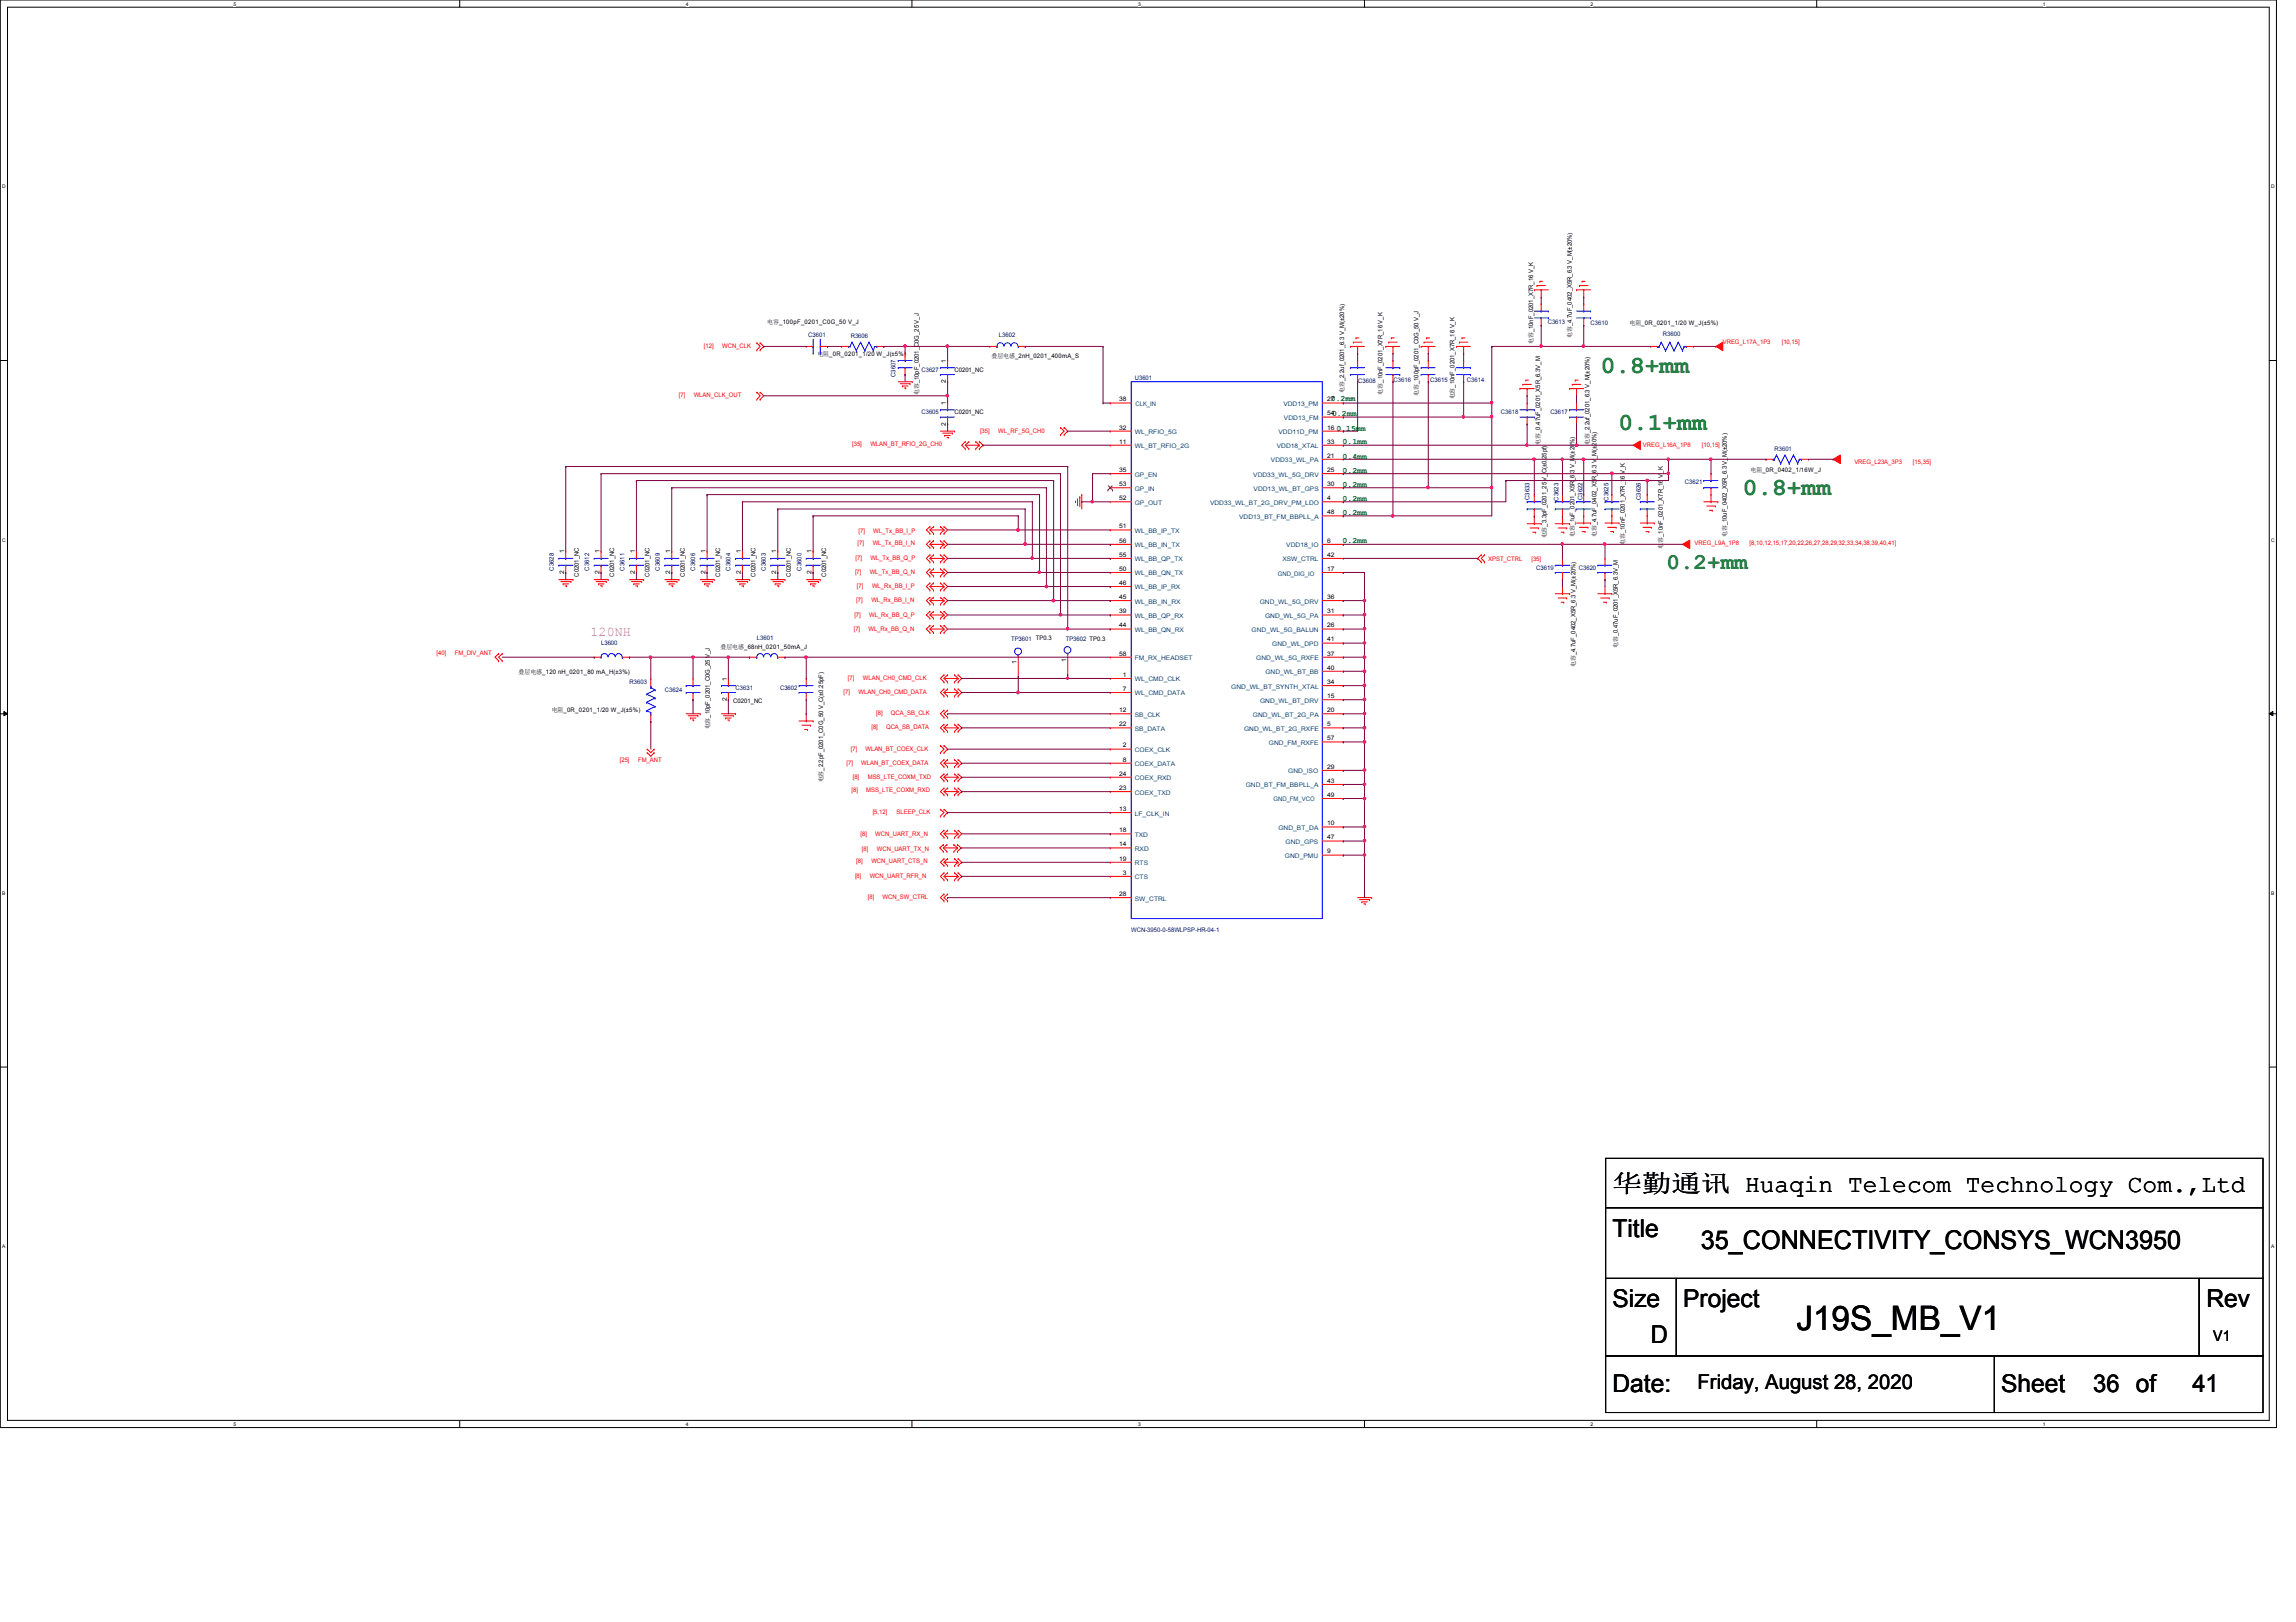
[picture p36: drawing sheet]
<svg xmlns="http://www.w3.org/2000/svg" width="297mm" height="210mm" viewBox="0 0 297 210" stroke-linecap="round" stroke-linejoin="round" font-family="sans-serif">
<defs><g id="words">
<text font-size="4.4" x="232.4" y="172.1">J19S_MB_V1</text>
<text font-size="3.3" x="220" y="161.6">35_CONNECTIVITY_CONSYS_WCN3950</text>
<g font-size="3.2" fill="#008000">
<text x="207.1" y="48.3">0.8+mm</text>
<text x="209.4" y="55.6">0.1+mm</text>
<text x="225.5" y="64.1">0.8+mm</text>
</g>
<g font-size="3.2">
<text x="208.6" y="154.2">华华华华 Huaqin Telecom Technology Com.,Ltd</text>
<text x="208.6" y="160">Title</text>
<text x="208.6" y="169.2">Size</text>
<text x="213.6" y="173.7">D</text>
<text x="217.8" y="169.2">Project</text>
<text x="285.5" y="169.2">Rev</text>
<text x="208.6" y="180.2">Date:</text>
<text x="258.9" y="180.2">Sheet</text>
<text x="270.8" y="180.2">36 of</text>
<text x="283.6" y="180.2">41</text>
</g>
<text font-size="2.9" fill="#008000" x="215.6" y="73.7">0.2+mm</text>
<text font-size="2.6" x="219.6" y="179.7">Friday, August 28, 2020</text>
<text font-size="1.9" x="286.3" y="173.5">V1</text>
<text font-size="1.7" fill="#f0f" x="76.4" y="82.3">120NH</text>
<g font-size="1.1" fill="#008000">
<text x="172.2" y="51.9">0.2mm</text>
<text x="172.3" y="53.8">0.2mm</text>
<text x="172.9" y="55.8">0.15mm</text>
<text x="173.7" y="59.4">0.4mm</text>
<text x="173.7" y="57.5">0.1mm</text>
<text x="173.7" y="63">0.2mm</text>
<text x="173.7" y="61.2">0.2mm</text>
<text x="173.7" y="64.8">0.2mm</text>
<text x="173.7" y="66.6">0.2mm</text>
<text x="173.7" y="70.3">0.2mm</text>
</g>
<g font-size=".8">
<text x="99.3" y="41.9">电电_100pF_0201_C0G_50 V_J</text>
<text x="105.7" y="46.1">电电_0R_0201_1/20 W_J(±5%)</text>
<text x="122.4" y="46.9" transform="rotate(-90 122.4 46.9)">1</text>
<text x="128.3" y="46.3">叠叠电贴_2nH_0201_400mA_S</text>
<text x="198.3" y="44.5" transform="rotate(-90 198.3 44.5)">电电_10nF_0201_X7R_16 V_K</text>
<text x="203.4" y="43.7" transform="rotate(-90 203.4 43.7)">电电_4.7uF_0402_X5R_6.3 V_M(±20%)</text>
<text x="210.8" y="42.1">电电_0R_0201_1/20 W_J(±5%)</text>
<text x="118.9" y="51.1" transform="rotate(-90 118.9 51.1)">电电_10pF_0201_C0G_25 V_J</text>
<text x="122.4" y="52.4" transform="rotate(-90 122.4 52.4)">1</text>
<text x="122.4" y="49.6" transform="rotate(-90 122.4 49.6)">2</text>
<text x="123.5" y="53.6">C0201_NC</text>
<text x="123.5" y="48.1">C0201_NC</text>
<text x="144.8" y="51.9">38</text>
<text x="171.7" y="51.9">27</text>
<text x="171.7" y="53.8">54</text>
<text x="173.9" y="50.8" transform="rotate(-90 173.9 50.8)">电电_2.2uf_0201_6.3 V_M(±20%)</text>
<text x="178.9" y="51.1" transform="rotate(-90 178.9 51.1)">电电_10nF_0201_X7R_16 V_K</text>
<text x="183.5" y="51.2" transform="rotate(-90 183.5 51.2)">电电_100pF_0201_C0G_50 V_J</text>
<text x="188.2" y="51.7" transform="rotate(-90 188.2 51.7)">电电_10nF_0201_X7R_16 V_K</text>
<text x="122.4" y="55.1" transform="rotate(-90 122.4 55.1)">2</text>
<text x="144.8" y="57.4">11</text>
<text x="144.8" y="55.6">32</text>
<text x="171.7" y="55.6">16</text>
<text x="171.7" y="59.2">21</text>
<text x="171.7" y="57.4">33</text>
<text x="199.3" y="57.5" transform="rotate(-90 199.3 57.5)">电电_0.47uF_0201_X5R_6.3V_M</text>
<text x="205.7" y="57.6" transform="rotate(-90 205.7 57.6)">电电_2.2uf_0201_6.3 V_M(±20%)</text>
<text x="144.8" y="61.1">35</text>
<text x="144.8" y="64.7">52</text>
<text x="144.8" y="62.9">53</text>
<text x="171.7" y="64.7">4</text>
<text x="171.7" y="61.1">25</text>
<text x="171.7" y="62.9">30</text>
<text x="226.5" y="61.1">电电_0R_0402_1/16W_J</text>
<text x="73" y="71.6" transform="rotate(-90 73 71.6)">1</text>
<text x="77.6" y="71.6" transform="rotate(-90 77.6 71.6)">1</text>
<text x="82.1" y="71.6" transform="rotate(-90 82.1 71.6)">1</text>
<text x="86.7" y="71.6" transform="rotate(-90 86.7 71.6)">1</text>
<text x="91.3" y="71.6" transform="rotate(-90 91.3 71.6)">1</text>
<text x="95.8" y="71.6" transform="rotate(-90 95.8 71.6)">1</text>
<text x="100.4" y="71.6" transform="rotate(-90 100.4 71.6)">1</text>
<text x="105" y="71.6" transform="rotate(-90 105 71.6)">1</text>
<text x="144.8" y="68.4">51</text>
<text x="144.8" y="70.2">56</text>
<text x="171.7" y="70.2">6</text>
<text x="171.7" y="66.5">48</text>
<text x="200.1" y="69.7" transform="rotate(-90 200.1 69.7)">电电_3.3pF_0201_25 V_C(±0.25pf)</text>
<text x="203.7" y="69.5" transform="rotate(-90 203.7 69.5)">电电_1uF_0201_X5R_6.3 V_M(±20%)</text>
<text x="206.5" y="69.5" transform="rotate(-90 206.5 69.5)">电电_4.7uF_0402_X5R_6.3 V_M(±20%)</text>
<text x="210.2" y="70.5" transform="rotate(-90 210.2 70.5)">电电_10nF_0201_X7R_16 V_K</text>
<text x="215.1" y="71" transform="rotate(-90 215.1 71)">电电_10nF_0201_X7R_16 V_K</text>
<text x="223.4" y="69.5" transform="rotate(-90 223.4 69.5)">电电_10uF_0402_X5R_6.3 V_M(±20%)</text>
<text x="73" y="74.3" transform="rotate(-90 73 74.3)">2</text>
<text x="74.9" y="74.6" transform="rotate(-90 74.9 74.6)">C0201_NC</text>
<text x="77.6" y="74.3" transform="rotate(-90 77.6 74.3)">2</text>
<text x="79.5" y="74.6" transform="rotate(-90 79.5 74.6)">C0201_NC</text>
<text x="82.1" y="74.3" transform="rotate(-90 82.1 74.3)">2</text>
<text x="84" y="74.6" transform="rotate(-90 84 74.6)">C0201_NC</text>
<text x="86.7" y="74.3" transform="rotate(-90 86.7 74.3)">2</text>
<text x="88.6" y="74.6" transform="rotate(-90 88.6 74.6)">C0201_NC</text>
<text x="91.3" y="74.3" transform="rotate(-90 91.3 74.3)">2</text>
<text x="93.2" y="74.6" transform="rotate(-90 93.2 74.6)">C0201_NC</text>
<text x="95.8" y="74.3" transform="rotate(-90 95.8 74.3)">2</text>
<text x="97.7" y="74.6" transform="rotate(-90 97.7 74.6)">C0201_NC</text>
<text x="100.4" y="74.3" transform="rotate(-90 100.4 74.3)">2</text>
<text x="102.3" y="74.6" transform="rotate(-90 102.3 74.6)">C0201_NC</text>
<text x="105" y="74.3" transform="rotate(-90 105 74.3)">2</text>
<text x="106.9" y="74.6" transform="rotate(-90 106.9 74.6)">C0201_NC</text>
<text x="144.8" y="77.5">45</text>
<text x="144.8" y="75.7">46</text>
<text x="144.8" y="73.9">50</text>
<text x="144.8" y="72.1">55</text>
<text x="171.7" y="73.9">17</text>
<text x="171.7" y="77.5">36</text>
<text x="171.7" y="72.1">42</text>
<text x="93.2" y="84">叠叠电贴_68nH_0201_50mA_J</text>
<text x="144.8" y="79.4">39</text>
<text x="144.8" y="81.2">44</text>
<text x="171.7" y="81.2">26</text>
<text x="171.7" y="79.4">31</text>
<text x="171.7" y="83">41</text>
<text x="209.3" y="83.9" transform="rotate(-90 209.3 83.9)">电电_0.47uF_0201_X5R_6.3V_M</text>
<text x="67.1" y="87.2">叠叠电贴_120 nH_0201_80 mA_H(±3%)</text>
<text x="94" y="88.1" transform="rotate(-90 94 88.1)">1</text>
<text x="131.5" y="85.9" transform="rotate(-90 131.5 85.9)">1</text>
<text x="137.9" y="85.7" transform="rotate(-90 137.9 85.7)">1</text>
<text x="144.8" y="84.8">58</text>
<text x="145.2" y="87.6">1</text>
<text x="145.2" y="89.4">7</text>
<text x="171.7" y="88.5">34</text>
<text x="171.7" y="84.8">37</text>
<text x="171.7" y="86.7">40</text>
<text x="203.8" y="86.3" transform="rotate(-90 203.8 86.3)">电电_4.7uF_0402_X5R_6.3 V_M(±20%)</text>
<text x="71.4" y="92.2">电电_0R_0201_1/20 W_J(±5%)</text>
<text x="91.8" y="94.4" transform="rotate(-90 91.8 94.4)">电电_10pF_0201_C0G_25 V_J</text>
<text x="94" y="90.7" transform="rotate(-90 94 90.7)">2</text>
<text x="94.9" y="90.9">C0201_NC</text>
<text x="144.8" y="92.2">12</text>
<text x="144.8" y="94">22</text>
<text x="171.7" y="94">5</text>
<text x="171.7" y="90.3">15</text>
<text x="171.7" y="92.2">20</text>
<text x="171.7" y="95.8">57</text>
<text x="106.5" y="101.3" transform="rotate(-90 106.5 101.3)">电电_2.2pF_0201_C0G_50 V_C(±0.25pF)</text>
<text x="144.8" y="100.4">24</text>
<text x="145.2" y="96.7">2</text>
<text x="145.2" y="98.6">8</text>
<text x="171.7" y="99.5">29</text>
<text x="171.7" y="101.3">43</text>
<text x="144.8" y="104.9">13</text>
<text x="144.8" y="107.7">18</text>
<text x="144.8" y="102.2">23</text>
<text x="171.7" y="106.8">10</text>
<text x="171.7" y="103.1">49</text>
<text x="144.8" y="109.5">14</text>
<text x="144.8" y="111.4">19</text>
<text x="145.2" y="113.2">3</text>
<text x="171.7" y="110.4">9</text>
<text x="171.7" y="108.6">47</text>
<text x="144.8" y="116">28</text>
</g>
<g font-size=".8" fill="#000080">
<text x="200.2" y="41.9">C3613</text>
<text x="104.6" y="43.6">C3601</text>
<text x="110.1" y="43.8">R3606</text>
<text x="129.2" y="43.6">L3602</text>
<text x="205.8" y="42">C3610</text>
<text x="215.1" y="43.5">R3600</text>
<text x="115.9" y="48.8" transform="rotate(-90 115.9 48.8)">C3607</text>
<text x="119.2" y="53.6">C3605</text>
<text x="119.2" y="48.1">C3627</text>
<text x="146.8" y="49.2">U3601</text>
<text x="175.7" y="49.5">C3608</text>
<text x="180.3" y="49.4">C3616</text>
<text x="185" y="49.4">C3615</text>
<text x="189.8" y="49.4">C3614</text>
<text x="194.2" y="53.6">C3618</text>
<text x="200.6" y="53.6">C3617</text>
<text x="229.6" y="58.4">R3601</text>
<text x="197.9" y="64.7" transform="rotate(-90 197.9 64.7)">C3633</text>
<text x="201.6" y="64.8" transform="rotate(-90 201.6 64.8)">C3623</text>
<text x="204.7" y="64.7" transform="rotate(-90 204.7 64.7)">C3622</text>
<text x="208.1" y="64.8" transform="rotate(-90 208.1 64.8)">C3625</text>
<text x="212.3" y="64.7" transform="rotate(-90 212.3 64.7)">C3626</text>
<text x="218" y="62.7">C3621</text>
<text x="71.7" y="73.8" transform="rotate(-90 71.7 73.8)">C3628</text>
<text x="76.2" y="73.8" transform="rotate(-90 76.2 73.8)">C3612</text>
<text x="80.8" y="73.8" transform="rotate(-90 80.8 73.8)">C3611</text>
<text x="85.4" y="73.8" transform="rotate(-90 85.4 73.8)">C3609</text>
<text x="90" y="73.8" transform="rotate(-90 90 73.8)">C3606</text>
<text x="94.5" y="73.8" transform="rotate(-90 94.5 73.8)">C3604</text>
<text x="99.1" y="73.8" transform="rotate(-90 99.1 73.8)">C3603</text>
<text x="103.7" y="73.8" transform="rotate(-90 103.7 73.8)">C3600</text>
<text x="198.8" y="73.7">C3619</text>
<text x="204.3" y="73.7">C3620</text>
<text x="77.8" y="83.5">L3600</text>
<text x="97.9" y="82.8">L3601</text>
<text x="130.8" y="83">TP3601 TP0.3</text>
<text x="137.9" y="83">TP3602 TP0.3</text>
<text x="81.4" y="88.6">R3603</text>
<text x="86" y="89.5">C3624</text>
<text x="95.2" y="89.3">C3631</text>
<text x="100.9" y="89.3">C3602</text>
<text x="146.3" y="120.6">WCN-3950-0-58WLPSP-HR-04-1</text>
</g>
<g font-size=".8" fill="#f00">
<text x="91.1" y="45">[12]</text>
<text x="93.4" y="45">WCN_CLK</text>
<text x="222.9" y="44.5">VREG_L17A_1P3</text>
<text x="230.5" y="44.5">[10,15]</text>
<text x="87.8" y="51.4">[7]</text>
<text x="89.7" y="51.4">WLAN_CLK_OUT</text>
<text x="110.2" y="57.7">[35]</text>
<text x="112.6" y="57.7">WLAN_BT_RFIO_2G_CH0</text>
<text x="126.8" y="56.1">[35]</text>
<text x="129.2" y="56.1">WL_RF_5G_CH0</text>
<text x="212.6" y="57.8">VREG_L16A_1P8</text>
<text x="220.2" y="57.8">[10,15]</text>
<text x="239.9" y="60">VREG_L23A_3P3</text>
<text x="247.5" y="60">[15,35]</text>
<text x="111" y="70.5">[7]</text>
<text x="111.1" y="68.9">[7]</text>
<text x="112.9" y="70.5">WL_Tx_BB_I_N</text>
<text x="113" y="68.9">WL_Tx_BB_I_P</text>
<text x="219.2" y="70.5">VREG_L9A_1P8</text>
<text x="226.4" y="70.5">[8,10,12,15,17,20,22,26,27,28,29,32,33,34,38,39,40,41]</text>
<text x="110.6" y="74.3">[7]</text>
<text x="110.7" y="72.5">[7]</text>
<text x="110.8" y="77.9">[7]</text>
<text x="110.9" y="76.1">[7]</text>
<text x="112.5" y="74.3">WL_Tx_BB_Q_N</text>
<text x="112.6" y="72.5">WL_Tx_BB_Q_P</text>
<text x="112.7" y="77.9">WL_Rx_BB_I_N</text>
<text x="112.8" y="76.1">WL_Rx_BB_I_P</text>
<text x="192.5" y="72.6">XPST_CTRL</text>
<text x="198.1" y="72.6">[35]</text>
<text x="110.4" y="81.6">[7]</text>
<text x="110.5" y="79.8">[7]</text>
<text x="112.3" y="81.6">WL_Rx_BB_Q_N</text>
<text x="112.4" y="79.8">WL_Rx_BB_Q_P</text>
<text x="56.5" y="84.7">[40]</text>
<text x="58.8" y="84.7">FM_DIV_ANT</text>
<text x="109.1" y="89.8">[7]</text>
<text x="109.7" y="88">[7]</text>
<text x="111.1" y="89.8">WLAN_CH0_CMD_DATA</text>
<text x="111.6" y="88">WLAN_CH0_CMD_CLK</text>
<text x="112.7" y="94.4">[8]</text>
<text x="113.4" y="92.6">[8]</text>
<text x="114.6" y="94.4">QCA_SB_DATA</text>
<text x="115.3" y="92.6">QCA_SB_CLK</text>
<text x="80.2" y="98.6">[25]</text>
<text x="82.5" y="98.6">FM_ANT</text>
<text x="109.5" y="99">[7]</text>
<text x="110.1" y="97.2">[7]</text>
<text x="110.3" y="100.8">[8]</text>
<text x="111.4" y="99">WLAN_BT_COEX_DATA</text>
<text x="112" y="97.2">WLAN_BT_COEX_CLK</text>
<text x="112.3" y="100.8">MSS_LTE_COXM_TXD</text>
<text x="110.1" y="102.5">[8]</text>
<text x="112.1" y="102.5">MSS_LTE_COXM_RXD</text>
<text x="112.9" y="105.4">[5,12]</text>
<text x="116" y="105.4">SLEEP_CLK</text>
<text x="110.6" y="113.6">[8]</text>
<text x="110.8" y="111.7">[8]</text>
<text x="111.3" y="108.2">[8]</text>
<text x="111.5" y="110.1">[8]</text>
<text x="112.5" y="113.6">WCN_UART_RFR_N</text>
<text x="112.7" y="111.7">WCN_UART_CTS_N</text>
<text x="113.2" y="108.2">WCN_UART_RX_N</text>
<text x="113.5" y="110.1">WCN_UART_TX_N</text>
<text x="112.3" y="116.4">[8]</text>
<text x="114.2" y="116.4">WCN_SW_CTRL</text>
</g>
<g font-size=".8" fill="#004080">
<text x="146.9" y="52.5">CLK_IN</text>
<text x="166" y="52.5">VDD13_PM</text>
<text x="146.8" y="58">WL_BT_RFIO_2G</text>
<text x="146.8" y="56.2">WL_RFIO_5G</text>
<text x="164.4" y="59.8">VDD33_WL_PA</text>
<text x="165.2" y="58">VDD18_XTAL</text>
<text x="165.4" y="56.2">VDD11D_PM</text>
<text x="166.1" y="54.4">VDD13_FM</text>
<text x="146.8" y="61.7">GP_EN</text>
<text x="146.8" y="65.3">GP_OUT</text>
<text x="146.8" y="63.5">GP_IN</text>
<text x="156.5" y="65.3">VDD33_WL_BT_2G_DRV_PM_LDO</text>
<text x="162.1" y="61.7">VDD33_WL_5G_DRV</text>
<text x="162.2" y="63.5">VDD13_WL_BT_GPS</text>
<text x="146.8" y="69">WL_BB_IP_TX</text>
<text x="146.8" y="70.8">WL_BB_IN_TX</text>
<text x="160.3" y="67.1">VDD13_BT_FM_BBPLL_A</text>
<text x="166.4" y="70.8">VDD18_IO</text>
<text x="146.8" y="76.3">WL_BB_IP_RX</text>
<text x="146.8" y="74.5">WL_BB_QN_TX</text>
<text x="146.8" y="72.6">WL_BB_QP_TX</text>
<text x="165.3" y="74.6">GND_DIG_IO</text>
<text x="165.9" y="72.6">XSW_CTRL</text>
<text x="146.8" y="80">WL_BB_QP_RX</text>
<text x="146.8" y="81.8">WL_BB_QN_RX</text>
<text x="146.8" y="78.1">WL_BB_IN_RX</text>
<text x="161.9" y="81.8">GND_WL_5G_BALUN</text>
<text x="163" y="78.1">GND_WL_5G_DRV</text>
<text x="163.7" y="80">GND_WL_5G_PA</text>
<text x="164.6" y="83.6">GND_WL_DPD</text>
<text x="146.8" y="88.2">WL_CMD_CLK</text>
<text x="146.8" y="85.4">FM_RX_HEADSET</text>
<text x="159.3" y="89.1">GND_WL_BT_SYNTH_XTAL</text>
<text x="162.5" y="85.4">GND_WL_5G_RXFE</text>
<text x="163.7" y="87.2">GND_WL_BT_BB</text>
<text x="146.8" y="90">WL_CMD_DATA</text>
<text x="146.8" y="92.8">SB_CLK</text>
<text x="146.8" y="94.6">SB_DATA</text>
<text x="160.9" y="94.6">GND_WL_BT_2G_RXFE</text>
<text x="162.1" y="92.8">GND_WL_BT_2G_PA</text>
<text x="163" y="90.9">GND_WL_BT_DRV</text>
<text x="146.8" y="97.3">COEX_CLK</text>
<text x="146.8" y="99.1">COEX_DATA</text>
<text x="146.8" y="101">COEX_RXD</text>
<text x="161.2" y="101.9">GND_BT_FM_BBPLL_A</text>
<text x="164.2" y="96.4">GND_FM_RXFE</text>
<text x="166.7" y="100.1">GND_ISO</text>
<text x="146.8" y="105.5">LF_CLK_IN</text>
<text x="146.8" y="102.8">COEX_TXD</text>
<text x="164.8" y="103.6">GND_FM_VCO</text>
<text x="165.4" y="107.4">GND_BT_DA</text>
<text x="146.8" y="113.8">CTS</text>
<text x="146.8" y="110.1">RXD</text>
<text x="146.8" y="108.3">TXD</text>
<text x="146.8" y="112">RTS</text>
<text x="166.2" y="111">GND_PMU</text>
<text x="166.3" y="109.2">GND_GPS</text>
<text x="146.8" y="116.5">SW_CTRL</text>
</g>
<g font-size=".6">
<text x="30.2" y=".7">5</text>
<text x="88.7" y=".7">4</text>
<text x="147.2" y=".7">3</text>
<text x="205.8" y=".7">2</text>
<text x="264.3" y=".7">1</text>
<text x=".3" y="24.4">D</text>
<text x="293.8" y="24.4">D</text>
<text x=".3" y="70.1">C</text>
<text x="293.8" y="70.1">C</text>
<text x=".3" y="115.8">B</text>
<text x="293.8" y="115.8">B</text>
<text x=".3" y="161.5">A</text>
<text x="293.8" y="161.5">A</text>
<text x="30.2" y="184.5">5</text>
<text x="88.7" y="184.5">4</text>
<text x="147.2" y="184.5">3</text>
<text x="205.8" y="184.5">2</text>
<text x="264.3" y="184.5">1</text>
</g>
</g></defs>
<path d="M0 0h294.5v184.7h-294.5zM1 .9h292.6v182.9h-292.6z" fill="none" stroke="#000" stroke-width=".13"/>
<g fill="#fff">
<path d="M30.2 .1h.4v.7h-.4z"/>
<path d="M30.2 183.9h.4v.8h-.4z"/>
</g>
<path d="M59.5 0v.9M59.5 183.8v.9" fill="none" stroke="#000" stroke-width=".13"/>
<g fill="#fff">
<path d="M88.7 .1h.4v.7h-.4z"/>
<path d="M88.7 183.9h.4v.8h-.4z"/>
</g>
<path d="M118 0v.9M118 183.8v.9" fill="none" stroke="#000" stroke-width=".13"/>
<g fill="#fff">
<path d="M147.2 .1h.4v.7h-.4z"/>
<path d="M147.2 183.9h.4v.8h-.4z"/>
</g>
<path d="M176.5 0v.9M176.5 183.8v.9" fill="none" stroke="#000" stroke-width=".13"/>
<g fill="#fff">
<path d="M205.8 .1h.3v.7h-.3z"/>
<path d="M205.8 183.9h.3v.8h-.3z"/>
</g>
<path d="M235 0v.9M235 183.8v.9" fill="none" stroke="#000" stroke-width=".13"/>
<g fill="#fff">
<path d="M264.3 .1h.3v.7h-.3z"/>
<path d="M264.3 183.9h.3v.8h-.3z"/>
<path d="M.3 23.8h.5v.7h-.5z"/>
<path d="M293.8 23.8h.5v.7h-.5z"/>
<path d="M.3 69.5h.5v.7h-.5z"/>
<path d="M293.8 69.5h.5v.7h-.5z"/>
</g>
<path d="M0 46.7h1M293.6 46.7h.9" fill="none" stroke="#000" stroke-width=".13"/>
<g fill="#fff">
<path d="M.3 115.2h.4v.8h-.4z"/>
<path d="M293.8 115.2h.5v.8h-.5z"/>
</g>
<path d="M0 92.4h1M.5 92.1l.5 .3-.5 .2zM293.6 92.4l.4-.3v.5zM293.6 92.4h.9" fill="none" stroke="#000" stroke-width=".13"/>
<path d="M.5 92.1l.5 .3-.5 .2zM293.6 92.4l.4-.3v.5z" fill="#000"/>
<g fill="#fff">
<path d="M.3 161h.4v.7h-.4z"/>
<path d="M293.8 161h.4v.7h-.4z"/>
</g>
<path d="M0 138.1h1M293.6 138.1h.9" fill="none" stroke="#000" stroke-width=".13"/>
<g fill="none" stroke="#f00" stroke-width=".13">
<path d="M198.5 37.5h.1M198.5 37.5h1.8M198.8 37h.1M198.8 37h1.1M199.2 36.4h.1M199.2 36.4h.4M199.4 37.5h.1M199.4 37.5v.9M204 37.5h.1M204 37.5h1.8M204.3 37h.1M204.3 37h1.1"/>
<path d="M204.7 36.4h.1M204.7 36.4h.4M204.9 37.5h.1M204.9 37.5v.9M116.2 49.4h1.8M116.5 49.7h1.2M116.8 50h.1M116.8 50h.7M117 50.2h.2M117.2 50.2h.1M117.7 49.7h.1M118 49.4h.1"/>
<path d="M121.7 55.8h1.8M122 56h1.2M122.2 56.3h.1M122.2 56.3h.7M122.5 56.6h.2M122.7 56.6h.1M123.2 56h.1M123.5 55.8h.1M124.9 57.1h.1M124.9 58.1h.1M124.9 57.1l-.5 .5 .5 .5M124.9 57.6l.4 .5"/>
<path d="M124.9 57.6h1.8M125.3 57.1h.1M125.3 58.1h.1M125.3 57.1l-.4 .5M126.2 57.1h.1M126.2 58.1h.1M126.2 57.1l.5 .5M126.7 58.1h.1M126.7 57.1h.1M126.7 57.6h.1M126.7 57.1l.5 .5-.5 .5M126.7 57.6l-.5 .5"/>
<path d="M174.7 44.8h.1M174.7 44.8h1.8M175.1 44.3h.1M175.1 44.3h1.1M175.4 43.7h.1M175.4 43.7h.4M175.6 44.8h.1M175.6 44.8v.9M179.3 44.8h.1M179.3 44.8h1.8M179.7 44.3h.1M179.7 44.3h1.1"/>
<path d="M180 43.7h.1M180 43.7h.4M180.2 44.8h.1M180.2 44.8v.9M183.9 44.8h.1M183.9 44.8h1.8M184.2 44.3h.1M184.2 44.3h1.1M184.6 43.7h.1M184.6 43.7h.4M184.8 44.8h.1M184.8 44.8v.9"/>
<path d="M188.4 44.8h.1M188.4 44.8h1.8M188.8 44.3h.1M188.8 44.3h1.1M189.1 43.7h.1M189.1 43.7h.4M189.4 44.8h.1M189.4 44.8v.9M196.6 50.3h.1M196.6 50.3h1.9M197 49.7h.1M197 49.7h1.1"/>
<path d="M197.4 49.2h.1M197.4 49.2h.3M197.6 50.3h.1M197.6 50.3v.9M203.1 50.3h.1M203.1 50.3h1.8M203.4 49.7h.1M203.4 49.7h1.1M203.8 49.2h.1M203.8 49.2h.4M204 50.3h.1M204 50.3v.9"/>
<path d="M72.3 75h1.8M72.6 75.3h1.3M72.9 75.6h.1M72.9 75.6h.7M73.1 75.8h.2M73.3 75.8h.1M73.9 75.3h.1M74.1 75h.1M76.9 75h1.8M77.1 75.3h1.3M77.4 75.6h.1M77.4 75.6h.7"/>
<path d="M77.7 75.8h.2M77.9 75.8h.1M78.4 75.3h.1M78.7 75h.1M81.4 75h1.9M81.7 75.3h1.3M82 75.6h.1M82 75.6h.7M82.3 75.8h.2M82.5 75.8h.1M83 75.3h.1M83.3 75h.1"/>
<path d="M86 75h1.8M86.3 75.3h1.3M86.6 75.6h.1M86.6 75.6h.7M86.8 75.8h.2M87 75.8h.1M87.6 75.3h.1M87.8 75h.1M90.6 75h1.8M90.8 75.3h1.4M91.1 75.6h.1M91.1 75.6h.8"/>
<path d="M91.4 75.8h.2M91.6 75.8h.1M92.2 75.3h.1M92.4 75h.1M95.2 75h1.8M95.4 75.3h1.3M95.7 75.6h.1M95.7 75.6h.7M96 75.8h.2M96.2 75.8h.1M96.7 75.3h.1M97 75h.1"/>
<path d="M99.7 75h1.9M100 75.3h1.3M100.3 75.6h.1M100.3 75.6h.7M100.5 75.8h.2M100.7 75.8h.1M101.3 75.3h.1M101.6 75h.1M104.3 75h1.8M104.6 75.3h1.3M104.9 75.6h.1M104.9 75.6h.7"/>
<path d="M105.1 75.8h.2M105.3 75.8h.1M105.9 75.3h.1M106.1 75h.1M120.3 76.4h.1M120.3 75.4h.1M120.3 78.2h.1M120.3 77.3h.1M120.3 79.1h.1M120.3 72.7h.1M120.3 71.8h.1M120.3 69h.1"/>
<path d="M120.3 68.2h.1M120.3 74.5h.1M120.3 73.6h.1M120.3 70.9h.1M120.3 70h.1M120.3 75.4l-.5 .5 .5 .5M120.3 75.9l.5 .5M120.3 74.1l.5 .4M120.3 75.9h1.8M120.3 77.3l-.5 .4 .5 .5M120.3 77.7l.5 .5M120.3 77.7h1.8"/>
<path d="M120.3 79.1l-.5 .5 .5 .4M120.3 79.6l.5 .4M120.3 79.6h1.8M120.3 71.8l-.5 .5 .5 .4M120.3 72.3l.5 .4M120.3 72.3h1.8M120.3 68.2l-.5 .4 .5 .4M120.3 68.6l.5 .4M120.3 68.6h1.8M120.3 73.6l-.5 .5 .5 .4M120.3 74.1h1.8M120.3 70l-.5 .4 .5 .5"/>
<path d="M120.3 70.4l.5 .5M120.3 70.4h1.8M120.8 76.4h.1M120.8 75.4h.1M120.8 78.2h.1M120.8 77.3h.1M120.8 79.1h.1M120.8 72.7h.1M120.8 71.8h.1M120.8 69h.1M120.8 68.2h.1M120.8 74.5h.1"/>
<path d="M120.8 73.6h.1M120.8 70.9h.1M120.8 70h.1M120.8 75.4l-.5 .5M120.8 77.3l-.5 .4M120.8 79.1l-.5 .5M120.8 71.8l-.5 .5M120.8 73.6l-.5 .5M120.8 68.2l-.5 .4M120.8 70l-.5 .4M121.7 76.4h.1M121.7 75.4h.1"/>
<path d="M121.7 78.2h.1M121.7 77.3h.1M121.7 79.1h.1M121.7 72.7h.1M121.7 71.8h.1M121.7 69h.1M121.7 68.2h.1M121.7 74.5h.1M121.7 73.6h.1M121.7 70.9h.1M121.7 70h.1M121.7 75.4l.4 .5"/>
<path d="M121.7 77.3l.4 .4M121.7 79.1l.4 .5M121.7 73.6l.4 .5M121.7 71.8l.4 .5M121.7 68.2l.4 .4M121.7 70l.4 .4M122.1 75.4h.1M122.1 76.4h.1M122.1 75.9h.1M122.1 77.3h.1M122.1 78.2h.1M122.1 77.7h.1"/>
<path d="M122.1 79.1h.1M122.1 79.6h.1M122.1 71.8h.1M122.1 72.7h.1M122.1 72.3h.1M122.1 68.2h.1M122.1 69h.1M122.1 68.6h.1M122.1 73.6h.1M122.1 74.5h.1M122.1 74.1h.1M122.1 70h.1"/>
<path d="M122.1 70.9h.1M122.1 70.4h.1M122.1 74.1l-.4 .4M122.1 75.9l-.4 .5M122.1 75.4l.5 .5-.5 .5M122.1 77.7l-.4 .5M122.1 77.3l.5 .4-.5 .5M122.1 79.6l-.4 .4M122.1 79.1l.5 .5-.5 .4M122.1 72.3l-.4 .4M122.1 71.8l.5 .5-.5 .4M122.1 68.6l-.4 .4"/>
<path d="M122.1 68.2l.5 .4-.5 .4M122.1 73.6l.5 .5-.5 .4M122.1 70.4l-.4 .5M122.1 70l.5 .4-.5 .5M139.1 64.9h.1M139.1 64.9v.1M139.4 65.3h.1M139.4 64.6v.7M139.7 64.3h.1M139.7 64.3v1.3M140 64h.1M140 64v1.9"/>
<path d="M197.6 67.8h1.8M197.9 68.3h1.1M198.3 68.9h.4M198.5 67.8h.1M198.5 66.8v1M198.7 68.9h.1M199 68.3h.1M199.4 67.8h.1M201.2 76.8h1.9M201.2 67.8h1.9M201.6 77.4h1.1M201.6 68.3h1.1"/>
<path d="M202 77.9h.3M202 68.9h.3M202.1 76.8h.1M202.1 67.8h.1M202.1 66.8v1M202.1 75.9v.9M202.3 77.9h.1M202.3 68.9h.1M202.7 77.4h.1M202.7 68.3h.1M203.1 76.8h.1M203.1 67.8h.1"/>
<path d="M204 67.7h1.8M204.3 68.2h1.1M204.7 68.8h.4M204.9 67.7h.1M204.9 66.8v.9M205.1 68.8h.1M205.4 68.2h.1M205.8 67.7h.1M206.7 76.8h1.8M207.1 77.4h1.1M207.4 77.9h.4M207.6 76.8h.1"/>
<path d="M207.6 75.9v.9M207.6 67.7h1.9M207.8 77.9h.1M208 68.2h1.1M208.2 77.4h.1M208.4 68.8h.3M208.5 76.8h.1M208.5 67.7h.1M208.5 66.8v.9M208.7 68.8h.1M209.1 68.2h.1M209.5 67.7h.1"/>
<path d="M212.2 67.7h1.8M212.6 68.2h1.1M212.9 68.8h.4M213.1 67.7h.1M213.1 66.8v.9M213.3 68.8h.1M213.7 68.2h.1M214 67.7h.1M220.4 64.9h1.8M220.8 65.5h1.1M221.1 66h.4M221.4 64.9h.1"/>
<path d="M221.4 64v.9M221.5 66h.1M221.9 65.5h.1M222.2 64.9h.1M83.7 97.4h.1M83.7 96.9h.1M83.7 97.4l.5 .5 .4-.5M83.7 96.9l.5 .5 .4-.5M84.6 97.4h.1M84.6 96.9h.1M88.8 92.4h1.8M89 92.6h1.3"/>
<path d="M89.3 92.9h.1M89.3 92.9h.7M89.6 93.2h.1M89.7 93.2h.1M90.3 92.6h.1M90.6 92.4h.1M93.3 92.4h1.9M93.6 92.6h1.3M93.9 92.9h.1M93.9 92.9h.7M94.1 93.2h.2M94.3 93.2h.1"/>
<path d="M94.9 92.6h.1M95.2 92.4h.1M103.4 93.3h1.8M103.8 93.9h1.1M104.1 94.4h.4M104.3 93.3h.1M104.3 92.4v.9M104.5 94.4h.1M104.9 93.9h.1M105.2 93.3h.1M120.3 81.9h.1M120.3 80.9h.1"/>
<path d="M120.3 80h.1M120.3 80.9l-.5 .5 .5 .5M120.3 81.4l.5 .5M120.3 81.4h1.8M120.8 81.9h.1M120.8 80.9h.1M120.8 80h.1M120.8 80.9l-.5 .5M121.7 81.9h.1M121.7 80.9h.1M121.7 80h.1M121.7 96.5h.1"/>
<path d="M121.7 97.4h.1M121.7 80.9l.4 .5M121.7 96.5l.4 .4-.4 .5M122.1 80.9h.1M122.1 81.9h.1M122.1 81.4h.1M122.1 80h.1M122.1 91.9h.1M122.1 92.8h.1M122.1 93.7h.1M122.1 94.7h.1M122.1 97.4h.1"/>
<path d="M122.1 96.5h.1M122.1 99.2h.1M122.1 98.3h.1M122.1 81.4l-.4 .5M122.1 80.9l.5 .5-.5 .5M122.1 91.9l-.4 .5 .4 .4M122.1 93.7l-.4 .5 .4 .5M122.1 94.2l.5 .5M122.1 94.2h1.8M122.1 96.5l.5 .4-.5 .5M122.1 98.3l-.4 .5 .4 .4M122.1 98.8l.5 .4"/>
<path d="M122.1 98.8h1.8M122.6 91.9h.1M122.6 92.8h.1M122.6 93.7h.1M122.6 94.7h.1M122.6 99.2h.1M122.6 98.3h.1M122.6 91.9l-.5 .5 .5 .4M122.6 93.7l-.5 .5M122.6 98.3l-.5 .5M123.5 93.7h.1M123.5 94.7h.1"/>
<path d="M123.5 99.2h.1M123.5 98.3h.1M123.5 93.7l.4 .5M123.5 98.3l.4 .5M123.9 94.7h.1M123.9 93.7h.1M123.9 94.2h.1M123.9 98.3h.1M123.9 99.2h.1M123.9 98.8h.1M123.9 93.7l.5 .5-.5 .5M123.9 94.2l-.4 .5"/>
<path d="M123.9 98.3l.5 .5-.5 .4M123.9 98.8l-.4 .4M121.7 105.6h.1M121.7 104.7h.1M121.7 104.7l.4 .5-.4 .4M122.1 102.9h.1M122.1 102h.1M122.1 101h.1M122.1 100.2h.1M122.1 104.7h.1M122.1 105.6h.1M122.1 115.7h.1"/>
<path d="M122.1 116.6h.1M122.1 102l-.4 .4 .4 .5M122.1 102.4l.5 .5M122.1 102.4h1.8M122.1 100.2l-.4 .4 .4 .4M122.1 100.6l.5 .4M122.1 100.6h1.8M122.1 104.7l.5 .5-.5 .4M122.1 115.7l-.4 .5 .4 .4M122.6 102.9h.1M122.6 102h.1M122.6 101h.1"/>
<path d="M122.6 100.2h.1M122.6 115.7h.1M122.6 116.6h.1M122.6 102l-.5 .4M122.6 100.2l-.5 .4M122.6 115.7l-.5 .5 .5 .4M123.5 102.9h.1M123.5 102h.1M123.5 101h.1M123.5 100.2h.1M123.5 102l.4 .4M123.5 100.2l.4 .4"/>
<path d="M123.9 102h.1M123.9 102.9h.1M123.9 102.4h.1M123.9 100.2h.1M123.9 101h.1M123.9 100.6h.1M123.9 102.4l-.4 .5M123.9 102l.5 .4-.5 .5M123.9 100.6l-.4 .4M123.9 100.2l.5 .4-.5 .4M175.6 116.2h1.9M175.9 116.4h1.3"/>
<path d="M176.2 116.7h.1M176.2 116.7h.7M176.4 117h.2M176.6 117h.1M177.2 116.4h.1M177.5 116.2h.1"/>
</g>
<path d="M222 44.8l.9-.5v1.1z" fill-rule="evenodd" fill="#f00"/>
<path d="M222 44.8l.9-.5v1.1z" fill="none" stroke="#f00" stroke-width=".13"/>
<path d="M211.3 57.6l.9-.5v1.1z" fill-rule="evenodd" fill="#f00"/>
<path d="M211.3 57.6l.9-.5v1.1z" fill="none" stroke="#f00" stroke-width=".13"/>
<path d="M217.7 70.4l.9-.5v1.1z" fill-rule="evenodd" fill="#f00"/>
<path d="M217.7 70.4l.9-.5v1.1z" fill="none" stroke="#f00" stroke-width=".13"/>
<path d="M237.1 59.4l1-.5v1.1z" fill-rule="evenodd" fill="#f00"/>
<g fill="none" stroke="#f00" stroke-width=".13">
<path d="M199.4 39.3h.1M199.4 39.3v1M204.9 39.3h.1M204.9 39.3v1M97.9 51.7h.1M97.9 50.8h.1M97.9 45.3h.1M97.9 44.4h.1M97.9 50.8l.4 .4-.4 .5M97.9 44.4l.4 .4-.4 .5M98.3 50.8h.1M98.3 51.7h.1"/>
<path d="M98.3 44.4h.1M98.3 45.3h.1M98.3 50.8l.5 .4-.5 .5M98.3 44.4l.5 .4-.5 .5M104.3 44.8h.1M104.3 44.8h.9M106.1 44.8h1M107.1 44.8h.1M108.9 44.8h.1M108.9 44.8h.9M113.4 44.8h.9M114.3 44.8h.1"/>
<path d="M117.1 45.7h.1M117.1 48.5h.1M117.1 45.7v1M117.1 47.6v.9M122.6 52.2h.1M122.6 54.9h.1M122.6 46.7h.1M122.6 49.4h.1M122.6 46.7v.9M122.6 48.5v.9M122.6 52.2v.8M122.6 54v.9"/>
<path d="M128.1 44.8h.1M128.1 44.8h.9M131.7 44.8h.9M132.6 44.8h.1M137.2 56.3h.1M137.2 55.3h.1M137.2 55.3l.5 .5-.5 .5M137.7 55.3h.1M137.7 56.3h.1M137.7 55.3l.4 .5-.4 .5M143.6 57.6h.1M143.6 55.8h.1"/>
<path d="M143.6 52.2h.1M143.6 57.6h2.7M143.6 55.8h2.7M143.6 52.2h2.7M171.1 57.6h2.7M171.1 55.8h2.7M171.1 59.4h2.7M171.1 52.2h2.7M171.1 54h2.7M173.8 55.8h.1M173.8 59.4h.1M173.8 52.2h.1"/>
<path d="M173.8 57.6h.1M173.8 54h.1M175.6 46.7h.1M175.6 49.4h.1M175.6 46.7v.9M175.6 48.5v.9M180.2 49.4h.1M180.2 46.7h.1M180.2 46.7v.9M180.2 48.5v.9M184.8 46.7h.1M184.8 49.4h.1"/>
<path d="M184.8 46.7v.9M184.8 48.5v.9M189.4 49.4h.1M189.4 46.7h.1M189.4 46.7v.9M189.4 48.5v.9M197.6 54.9h.1M197.6 52.2h.1M197.6 52.2v.8M197.6 54v.9M199.4 42.1h.1M199.4 41.1v1"/>
<path d="M204 52.2h.1M204 54.9h.1M204 52.2v.8M204 54v.9M204.9 42.1h.1M204.9 41.1v1M213.6 44.8h.1M213.6 44.8h.9M218.1 44.8h1M219.1 44.8h.1M228.5 59.4h.1M228.5 59.4h.9"/>
<path d="M233 59.4h1M234 59.4h.1M237.1 59.4l1-.5v1.1zM73.2 71.3h.1M73.2 74.1h.1M73.2 71.3v1M73.2 73.2v.9M77.8 71.3h.1M77.8 74.1h.1M77.8 71.3v1M77.8 73.2v.9M82.3 71.3h.1"/>
<path d="M82.3 74.1h.1M82.3 71.3v1M82.3 73.2v.9M86.9 71.3h.1M86.9 74.1h.1M86.9 71.3v1M86.9 73.2v.9M91.5 71.3h.1M91.5 74.1h.1M91.5 71.3v1M91.5 73.2v.9M96.1 71.3h.1"/>
<path d="M96.1 74.1h.1M96.1 71.3v1M96.1 73.2v.9M100.6 71.3h.1M100.6 74.1h.1M100.6 71.3v1M100.6 73.2v.9M105.2 71.3h.1M105.2 74.1h.1M105.2 71.3v1M105.2 73.2v.9M143.6 61.3h.1"/>
<path d="M143.6 79.6h.1M143.6 77.7h.1M143.6 75.9h.1M143.6 74.1h.1M143.6 68.6h.1M143.6 64.9h.1M143.6 63.1h.1M143.6 72.3h.1M143.6 70.4h.1M143.6 64.9h2.7M143.6 70.4h2.7M143.6 74.1h2.7"/>
<path d="M143.6 61.3h2.7M143.6 63.1h2.7M143.6 79.6h2.7M143.6 77.7h2.7M143.6 72.3h2.7M143.6 75.9h2.7M143.6 68.6h2.7M171.1 64.9h2.7M171.1 70.4h2.7M171.1 74.1h2.7M171.1 61.3h2.7M171.1 63.1h2.7"/>
<path d="M171.1 79.6h2.7M171.1 77.7h2.7M171.1 72.3h2.7M171.1 66.8h2.7M173.8 64.9h.1M173.8 70.4h.1M173.8 74.1h.1M173.8 61.3h.1M173.8 63.1h.1M173.8 79.6h.1M173.8 77.7h.1M173.8 72.3h.1"/>
<path d="M173.8 66.8h.1M191.6 72.7h.1M191.6 71.8h.1M191.6 71.8l-.4 .5 .4 .4M192.1 71.8h.1M192.1 72.7h.1M192.1 71.8l-.5 .5 .5 .4M198.5 64h.1M198.5 66.8h.1M198.5 64v.9M198.5 65.9v.9M202.1 64h.1"/>
<path d="M202.1 66.8h.1M202.1 72.3h.1M202.1 75h.1M202.1 64v.9M202.1 65.9v.9M202.1 72.3v.9M202.1 74.1v.9M204.9 64h.1M204.9 66.8h.1M204.9 64v.9M204.9 65.9v.9M207.6 72.3h.1"/>
<path d="M207.6 75h.1M207.6 72.3v.9M207.6 74.1v.9M208.5 64h.1M208.5 66.8h.1M208.5 64v.9M208.5 65.9v.9M213.1 64h.1M213.1 66.8h.1M213.1 64v.9M213.1 65.9v.9M221.4 61.3h.1"/>
<path d="M221.4 64h.1M221.4 61.3v.9M221.4 63.1v.9M64.5 85.5h.1M64.5 84.6h.1M64.5 84.6l-.5 .4 .5 .5M65 85.5h.1M65 84.6h.1M65 84.6l-.5 .4 .5 .5M76.9 85h.1M76.9 85h.9M80.5 85h.9"/>
<path d="M81.4 85h.1M84.2 87.9h.1M84.2 93.4h.1M84.2 87.9v.9M84.2 92.5v.9M89.7 87.8h.1M89.7 90.6h.1M89.7 87.8v.9M89.7 89.6v1M94.2 87.8h.1M94.2 90.6h.1M94.2 87.8v.9"/>
<path d="M94.2 89.6v1M97 85h.1M97 85h.9M100.6 85h1M101.6 85h.1M104.3 87.8h.1M104.3 90.6h.1M104.3 87.8v.9M104.3 89.6v1M122.1 90.1h.1M122.1 89.2h.1M122.1 88.3h.1"/>
<path d="M122.1 87.3h.1M122.1 89.2l-.4 .4 .4 .5M122.1 89.6l.5 .5M122.1 87.8l.5 .5M122.1 89.6h1.8M122.1 87.3l-.4 .5 .4 .5M122.1 87.8h1.8M122.6 90.1h.1M122.6 89.2h.1M122.6 88.3h.1M122.6 87.3h.1M122.6 89.2l-.5 .4"/>
<path d="M122.6 87.3l-.5 .5M123.5 90.1h.1M123.5 89.2h.1M123.5 88.3h.1M123.5 87.3h.1M123.5 89.2l.4 .4M123.5 87.3l.4 .5M123.9 89.2h.1M123.9 90.1h.1M123.9 89.6h.1M123.9 87.3h.1M123.9 88.3h.1"/>
<path d="M123.9 87.8h.1M123.9 87.8l-.4 .5M123.9 89.6l-.4 .5M123.9 89.2l.5 .4-.5 .5M123.9 87.3l.5 .5-.5 .5M131.7 87.5h.1M131.7 84.8v2.7M138.1 87.3h.1M138.1 84.6v2.7M143.6 87.8h.1M143.6 96.9h.1M143.6 89.6h.1"/>
<path d="M143.6 98.8h.1M143.6 92.4h.1M143.6 94.2h.1M143.6 81.4h.1M143.6 85h.1M143.6 89.6h2.7M143.6 87.8h2.7M143.6 85h2.7M143.6 96.9h2.7M143.6 94.2h2.7M143.6 98.8h2.7M143.6 92.4h2.7"/>
<path d="M143.6 81.4h2.7M171.1 85h2.7M171.1 94.2h2.7M171.1 92.4h2.7M171.1 90.6h2.7M171.1 81.4h2.7M171.1 99.7h2.7M171.1 88.7h2.7M171.1 86.9h2.7M171.1 83.2h2.7M171.1 96h2.7M173.8 94.2h.1"/>
<path d="M173.8 90.6h.1M173.8 92.4h.1M173.8 81.4h.1M173.8 99.7h.1M173.8 88.7h.1M173.8 85h.1M173.8 86.9h.1M173.8 83.2h.1M173.8 96h.1M122 109.3h.1M122 110.2h.1M122 109.3l-.4 .4 .4 .5"/>
<path d="M122 109.7l.5 .5M122 109.7h1.9M122.1 112.9h.1M122.1 113.9h.1M122.1 111.1h.1M122.1 112h.1M122.1 107.4h.1M122.1 108.4h.1M122.1 112.9l-.4 .5 .4 .5M122.1 113.4l.5 .5M122.1 113.4h1.8M122.1 111.1l-.4 .5 .4 .4"/>
<path d="M122.1 111.6l.5 .4M122.1 111.6h1.8M122.1 107.4l-.4 .5 .4 .5M122.1 107.9l.5 .5M122.1 107.9h1.8M122.5 109.3h.1M122.5 110.2h.1M122.5 109.3l-.5 .4M122.6 112.9h.1M122.6 113.9h.1M122.6 111.1h.1M122.6 112h.1"/>
<path d="M122.6 107.4h.1M122.6 108.4h.1M122.6 112.9l-.5 .5M122.6 111.1l-.5 .5M122.6 107.4l-.5 .5M123.4 109.3h.1M123.4 110.2h.1M123.4 109.3l.5 .4M123.5 112.9h.1M123.5 113.9h.1M123.5 111.1h.1M123.5 112h.1"/>
<path d="M123.5 107.4h.1M123.5 108.4h.1M123.5 112.9l.4 .5M123.5 111.1l.4 .5M123.5 107.4l.4 .5M123.9 110.2h.1M123.9 109.3h.1M123.9 109.7h.1M123.9 109.3l.4 .4-.4 .5M123.9 109.7l-.5 .5M123.9 113.9h.1M123.9 112.9h.1"/>
<path d="M123.9 113.4h.1M123.9 112h.1M123.9 111.1h.1M123.9 111.6h.1M123.9 108.4h.1M123.9 107.4h.1M123.9 107.9h.1M123.9 112.9l.5 .5-.5 .5M123.9 113.4l-.4 .5M123.9 111.1l.5 .5-.5 .4M123.9 111.6l-.4 .4M123.9 107.4l.5 .5-.5 .5"/>
<path d="M123.9 107.9l-.4 .5M143.6 113.4h.1M143.6 105.2h.1M143.6 109.7h.1M143.6 107.9h.1M143.6 111.6h.1M143.6 102.4h.1M143.6 100.6h.1M143.6 116.2h.1M143.6 113.4h2.7M143.6 111.6h2.7M143.6 107.9h2.7"/>
<path d="M143.6 109.7h2.7M143.6 105.2h2.7M143.6 102.4h2.7M143.6 100.6h2.7M143.6 116.2h2.7M171.1 110.7h2.7M171.1 107h2.7M171.1 101.5h2.7M171.1 108.8h2.7M171.1 103.3h2.7M173.8 110.7h.1M173.8 107h.1"/>
<path d="M173.8 101.5h.1M173.8 108.8h.1M173.8 103.3h.1"/>
</g>
<path d="M207.7 156.3h85.1v9.1h-85.1zM207.7 149.9h85.1v6.4h-85.1zM207.7 165.4h9.2v10.1h-9.2zM207.7 175.5h50.3v7.3h-50.3zM216.9 165.4h67.6v10.1h-67.6zM258 175.5h34.8v7.3h-34.8zM284.5 165.4h8.3v10.1h-8.3z" fill="none" stroke="#000" stroke-width=".13"/>
<g fill="none" stroke="#00f" stroke-width=".13">
<path d="M105.2 44.8h.1M105.2 45.7h.1M105.2 43.9v1.8M106.1 45.7h.1M106.1 44.8h.1M106.1 43.9v1.8M109.8 44.8h.1M109.8 44.8h.2M110 44.8h.1M110.2 44.3h.1M110.2 44.3l.6 1.1M110.2 44.3l-.2 .5"/>
<path d="M110.8 45.4h.1M111.3 44.3h.1M111.3 44.3l.6 1.1M111.3 44.3l-.5 1.1M111.9 45.4h.1M112.4 44.3h.1M112.4 44.3l.6 1.1M112.4 44.3l-.5 1.1M113 45.4h.1M113.2 44.8h.1M113.2 44.8h.2M113.2 44.8l-.2 .6"/>
<path d="M113.4 44.8h.1M116.2 46.7h.1M116.2 47.6h.1M116.2 47.6h1.8M116.2 46.7h1.8M117.1 46.7h.1M117.1 47.6h.1M121.7 53h.1M121.7 54h.1M121.7 47.6h.1M121.7 48.5h.1M121.7 47.6h1.8"/>
<path d="M121.7 48.5h1.8M121.7 53h1.8M121.7 54h1.8M122.6 53h.1M122.6 54h.1M122.6 47.6h.1M122.6 48.5h.1M129 44.8h.1M129 44.8a.45 .45 0 0 1 .4-.4 .45 .45 0 0 1 .5 .4M129.9 44.8a.42 .42 0 0 1 .4-.4 .42 .42 0 0 1 .5 .4M130.8 44.8a.45 .45 0 0 1 .5-.4 .45 .45 0 0 1 .4 .4M131.7 44.8h.1"/>
<path d="M146.3 49.4h24.8v69.5h-24.8zM174.7 47.6h.1M174.7 48.5h.1M174.7 47.6h1.8M174.7 48.5h1.8M175.6 47.6h.1M175.6 48.5h.1M179.3 47.6h1.8M179.3 48.5h1.8M180.2 48.5h.1M180.2 47.6h.1M181.1 48.5h.1"/>
<path d="M181.1 47.6h.1M183.9 47.6h.1M183.9 48.5h.1M183.9 47.6h1.8M183.9 48.5h1.8M184.8 47.6h.1M184.8 48.5h.1M188.4 47.6h1.8M188.4 48.5h1.8M189.4 48.5h.1M189.4 47.6h.1M190.2 48.5h.1"/>
<path d="M190.2 47.6h.1M196.6 53h1.9M196.6 54h1.9M197.6 54h.1M197.6 53h.1M198.5 54h.1M198.5 53h.1M198.5 41.1h1.8M198.5 40.3h1.8M199.4 41.1h.1M199.4 40.3h.1M200.3 41.1h.1"/>
<path d="M200.3 40.3h.1M203.1 53h.1M203.1 54h.1M203.1 53h1.8M203.1 54h1.8M204 53h.1M204 54h.1M204 41.1h1.8M204 40.3h1.8M204.9 41.1h.1M204.9 40.3h.1M205.8 41.1h.1"/>
<path d="M205.8 40.3h.1M214.5 44.8h.1M214.5 44.8h.2M214.7 44.8h.1M214.9 44.3h.1M214.9 44.3l.6 1.1M214.9 44.3l-.2 .5M215.5 45.4h.1M216 44.3h.1M216 44.3l.6 1.1M216 44.3l-.5 1.1M216.6 45.4h.1"/>
<path d="M217.1 44.3h.1M217.1 44.3l.6 1.1M217.1 44.3l-.5 1.1M217.7 45.4h.1M217.9 44.8h.1M217.9 44.8h.2M217.9 44.8l-.2 .6M218.1 44.8h.1M229.4 59.4h.1M229.4 59.4h.2M229.6 59.4h.1M229.8 58.9h.1"/>
<path d="M229.8 58.9l.6 1.1M229.8 58.9l-.2 .5M230.4 60h.1M230.9 58.9h.1M230.9 58.9l.6 1.1M230.9 58.9l-.5 1.1M231.5 60h.1M232 58.9h.1M232 58.9l.6 1.1M232 58.9l-.5 1.1M232.6 60h.1M232.8 59.4h.1"/>
<path d="M232.8 59.4h.2M232.8 59.4l-.2 .6M233 59.4h.1M72.3 72.3h.1M72.3 73.2h.1M72.3 72.3h1.8M72.3 73.2h1.8M73.2 72.3h.1M73.2 73.2h.1M76.9 72.3h.1M76.9 73.2h.1M76.9 72.3h1.8"/>
<path d="M76.9 73.2h1.8M77.8 72.3h.1M77.8 73.2h.1M81.4 72.3h.1M81.4 73.2h.1M81.4 72.3h1.9M81.4 73.2h1.9M82.3 72.3h.1M82.3 73.2h.1M86 72.3h.1M86 73.2h.1M86 72.3h1.8"/>
<path d="M86 73.2h1.8M86.9 72.3h.1M86.9 73.2h.1M90.6 72.3h.1M90.6 73.2h.1M90.6 72.3h1.8M90.6 73.2h1.8M91.5 72.3h.1M91.5 73.2h.1M95.2 72.3h.1M95.2 73.2h.1M95.2 72.3h1.8"/>
<path d="M95.2 73.2h1.8M96.1 72.3h.1M96.1 73.2h.1M99.7 72.3h.1M99.7 73.2h.1M99.7 72.3h1.9M99.7 73.2h1.9M100.6 72.3h.1M100.6 73.2h.1M104.3 72.3h.1M104.3 73.2h.1M104.3 72.3h1.8"/>
<path d="M104.3 73.2h1.8M105.2 72.3h.1M105.2 73.2h.1M197.6 64.9h.1M197.6 65.9h.1M197.6 64.9h1.8M197.6 65.9h1.8M198.5 64.9h.1M198.5 65.9h.1M201.2 64.9h.1M201.2 65.9h.1M201.2 73.2h.1"/>
<path d="M201.2 74.1h.1M201.2 64.9h1.9M201.2 65.9h1.9M201.2 73.2h1.9M201.2 74.1h1.9M202.1 64.9h.1M202.1 65.9h.1M202.1 73.2h.1M202.1 74.1h.1M204 64.9h.1M204 65.9h.1M204 64.9h1.8"/>
<path d="M204 65.9h1.8M204.9 64.9h.1M204.9 65.9h.1M206.7 73.2h.1M206.7 74.1h.1M206.7 73.2h1.8M206.7 74.1h1.8M207.6 64.9h.1M207.6 65.9h.1M207.6 73.2h.1M207.6 74.1h.1M207.6 64.9h1.9"/>
<path d="M207.6 65.9h1.9M208.5 64.9h.1M208.5 65.9h.1M212.2 64.9h.1M212.2 65.9h.1M212.2 64.9h1.8M212.2 65.9h1.8M213.1 64.9h.1M213.1 65.9h.1M220.4 62.2h.1M220.4 63.1h.1M220.4 62.2h1.8"/>
<path d="M220.4 63.1h1.8M221.4 62.2h.1M221.4 63.1h.1M77.8 85h.1M77.8 85a.45 .45 0 0 1 .4-.4 .45 .45 0 0 1 .5 .4M78.7 85a.45 .45 0 0 1 .4-.4 .45 .45 0 0 1 .5 .4M79.6 85a.42 .42 0 0 1 .4-.4 .42 .42 0 0 1 .5 .4M80.5 85h.1M83.6 92h.1M83.6 90.9h.1M83.6 89.8h.1M83.6 92l.6 .2"/>
<path d="M83.6 90.9l1.1 .5M83.6 89.8l1.1 .5M84.2 92.5h.1M84.2 88.8h.1M84.2 92.2h.1M84.2 89h.1M84.2 88.8v.2M84.2 92.2v.3M84.2 89l.5 .3M84.7 91.4h.1M84.7 90.3h.1M84.7 89.3h.1"/>
<path d="M84.7 91.4l-1.1 .6M84.7 90.3l-1.1 .6M84.7 89.3l-1.1 .5M88.8 88.7h.1M88.8 89.6h.1M88.8 88.7h1.8M88.8 89.6h1.8M89.7 88.7h.1M89.7 89.6h.1M93.3 88.7h.1M93.3 89.6h.1M93.3 88.7h1.9"/>
<path d="M93.3 89.6h1.9M94.2 88.7h.1M94.2 89.6h.1M97.9 85h.1M97.9 85a.42 .42 0 0 1 .4-.4 .42 .42 0 0 1 .5 .4M98.8 85a.45 .45 0 0 1 .4-.4 .45 .45 0 0 1 .5 .4M99.7 85a.42 .42 0 0 1 .5-.4 .42 .42 0 0 1 .4 .4M100.6 85h.1M103.4 88.7h.1M103.4 89.6h.1M103.4 88.7h1.8M103.4 89.6h1.8"/>
<path d="M104.3 88.7h.1M104.3 89.6h.1M131.7 84.8h.1M138.1 84.6h.1"/>
<circle cx="131.7" cy="84.3" r=".45"/>
<circle cx="138.1" cy="84.1" r=".44"/>
</g>
<path d="M143.3 63.4h.1M143.4 62.9l.5 .5M143.9 62.9l-.6 .5M143.9 63.4h.1" fill="none" stroke="#804000" stroke-width=".13"/>
<path d="M98.8 51.2h23.8M122.6 51.2h.1M91.5 64h.1M91.5 74.1h.1M91.5 64v7.3M91.5 74.1v.9" fill="none" stroke="#800040" stroke-width=".13"/>
<path d="M122.4 51.1h.3v.2h-.3z" fill-rule="evenodd" fill="#f0f"/>
<path d="M122.4 51.1h.3v.2h-.3z" fill="none" stroke="#f0f" stroke-width=".13"/>
<g fill="none" stroke="#800040" stroke-width=".13">
<path d="M122.6 54.9h.1M122.6 51.2h.1M122.6 51.2v1M122.6 54.9v.9M138.1 55.8h.1M138.1 55.8h5.5M96.1 74.1h.1M96.1 64.9h.1M96.1 64.9v6.4M96.1 74.1v.9M100.6 74.1h.1M100.6 65.9h.1"/>
<path d="M100.6 65.9v5.4M100.6 74.1v.9M105.2 74.1h.1M105.2 66.8h.1M105.2 66.8v4.5M105.2 74.1v.9M138.1 60.4h.1M138.1 60.4v21"/>
</g>
<path d="M138 81.2h.2v.3h-.2z" fill-rule="evenodd" fill="#f0f"/>
<path d="M138 81.2h.2v.3h-.2z" fill="none" stroke="#f0f" stroke-width=".13"/>
<path d="M73.2 60.4h.1M73.2 60.4h64.9M137.2 61.3h.1M137.2 61.3v18.3M138.1 81.4h5.5M143.6 81.4h.1" fill="none" stroke="#800040" stroke-width=".13"/>
<path d="M137.1 79.4h.2v.3h-.2z" fill-rule="evenodd" fill="#f0f"/>
<path d="M137.1 79.4h.2v.3h-.2z" fill="none" stroke="#f0f" stroke-width=".13"/>
<path d="M77.8 61.3h59.4M82.3 62.2h.1M82.3 62.2h54M136.3 62.2h.1M136.3 62.2v15.5M137.2 61.3h.1M137.2 79.6h6.4M143.6 79.6h.1" fill="none" stroke="#800040" stroke-width=".13"/>
<path d="M136.1 77.6h.3v.2h-.3z" fill-rule="evenodd" fill="#f0f"/>
<path d="M136.1 77.6h.3v.2h-.3z" fill="none" stroke="#f0f" stroke-width=".13"/>
<path d="M86.9 63.1h.1M86.9 63.1h48.5M91.5 64h.1M91.5 64h43M134.5 64h.1M134.5 64v10.1M136.3 77.7h7.3M143.6 77.7h.1" fill="none" stroke="#800040" stroke-width=".13"/>
<path d="M134.3 73.9h.3v.3h-.3z" fill-rule="evenodd" fill="#f0f"/>
<path d="M134.3 73.9h.3v.3h-.3z" fill="none" stroke="#f0f" stroke-width=".13"/>
<path d="M134.5 74.1h.1M134.5 74.1h9.1M135.4 63.1h.1M135.4 63.1v12.8" fill="none" stroke="#800040" stroke-width=".13"/>
<path d="M135.2 75.8h.3v.2h-.3z" fill-rule="evenodd" fill="#f0f"/>
<path d="M135.2 75.8h.3v.2h-.3z" fill="none" stroke="#f0f" stroke-width=".13"/>
<path d="M96.1 64.9h.1M96.1 64.9h37.5M133.6 64.9h.1M133.6 64.9v7.4M135.4 75.9h8.2M143.6 75.9h.1" fill="none" stroke="#800040" stroke-width=".13"/>
<path d="M133.4 72.1h.2v.2h-.2z" fill-rule="evenodd" fill="#f0f"/>
<path d="M133.4 72.1h.2v.2h-.2z" fill="none" stroke="#f0f" stroke-width=".13"/>
<path d="M132.6 65.9h.1M132.6 65.9v4.5M133.6 72.3h10M143.6 72.3h.1" fill="none" stroke="#800040" stroke-width=".13"/>
<path d="M132.5 70.3h.2v.2h-.2z" fill-rule="evenodd" fill="#f0f"/>
<path d="M132.5 70.3h.2v.2h-.2z" fill="none" stroke="#f0f" stroke-width=".13"/>
<path d="M173.8 57.6h.1M173.8 57.6h23.8M100.6 65.9h.1M100.6 65.9h32M132.6 70.4h11M143.6 70.4h.1" fill="none" stroke="#800040" stroke-width=".13"/>
<path d="M197.4 57.5h.2v.2h-.2z" fill-rule="evenodd" fill="#f0f"/>
<path d="M197.4 57.5h.2v.2h-.2z" fill="none" stroke="#f0f" stroke-width=".13"/>
<path d="M105.2 66.8h.1M105.2 66.8h26.5M131.7 66.8h.1M131.7 68.6h.1M131.7 66.8v1.8M131.7 68.6h11.9M173.8 70.4h.1M173.8 70.4h28.3" fill="none" stroke="#800040" stroke-width=".13"/>
<path d="M202 70.3h.2v.2h-.2z" fill-rule="evenodd" fill="#f0f"/>
<path d="M202 70.3h.2v.2h-.2z" fill="none" stroke="#f0f" stroke-width=".13"/>
<path d="M141.3 61.3h.1M141.3 61.3h2.3M141.3 61.3v3.6" fill="none" stroke="#800040" stroke-width=".13"/>
<path d="M141.2 64.8h.2v.2h-.2z" fill-rule="evenodd" fill="#f0f"/>
<path d="M141.2 64.8h.2v.2h-.2z" fill="none" stroke="#f0f" stroke-width=".13"/>
<path d="M140 64.9h.1M140 64.9h3.6M141.3 64.9h.1M202.1 70.4h.1M202.1 70.4h15.6M202.1 70.4v1.9M207.6 75h.1M207.6 70.4h.1M207.6 70.4v1.9M207.6 75v.9" fill="none" stroke="#800040" stroke-width=".13"/>
<path d="M207.5 70.3h.2v.2h-.2z" fill-rule="evenodd" fill="#f0f"/>
<path d="M207.5 70.3h.2v.2h-.2z" fill="none" stroke="#f0f" stroke-width=".13"/>
<path d="M173.8 59.4h24.7M197.6 54.9h.1M197.6 54.9v2.7M198.5 59.4h.1" fill="none" stroke="#800040" stroke-width=".13"/>
<path d="M198.3 59.3h.3v.3h-.3z" fill-rule="evenodd" fill="#f0f"/>
<path d="M198.3 59.3h.3v.3h-.3z" fill="none" stroke="#f0f" stroke-width=".13"/>
<path d="M221.4 59.4h.1M221.4 59.4v1.9M221.4 59.4h7.1M228.5 59.4h.1" fill="none" stroke="#800040" stroke-width=".13"/>
<path d="M221.2 59.3h.2v.3h-.2z" fill-rule="evenodd" fill="#f0f"/>
<path d="M221.2 59.3h.2v.3h-.2z" fill="none" stroke="#f0f" stroke-width=".13"/>
<path d="M202.1 59.4h.1M202.1 59.4v4.6M202.1 59.4h2.8" fill="none" stroke="#800040" stroke-width=".13"/>
<path d="M204.7 59.3h.3v.3h-.3z" fill-rule="evenodd" fill="#f0f"/>
<path d="M204.7 59.3h.3v.3h-.3z" fill="none" stroke="#f0f" stroke-width=".13"/>
<path d="M202 59.3h.2v.3h-.2z" fill-rule="evenodd" fill="#f0f"/>
<path d="M202 59.3h.2v.3h-.2z" fill="none" stroke="#f0f" stroke-width=".13"/>
<path d="M199.4 38.4h.1M199.4 38.4v.9M184.8 45.7h.1M184.8 45.7v1M189.4 45.7h.1M189.4 45.7v1M199.4 42.1h.1M199.4 44.8h.1M199.4 42.1v2.7M199.4 44.8h5.5" fill="none" stroke="#800040" stroke-width=".13"/>
<path d="M204.7 44.7h.3v.2h-.3z" fill-rule="evenodd" fill="#f0f"/>
<path d="M204.7 44.7h.3v.2h-.3z" fill="none" stroke="#f0f" stroke-width=".13"/>
<path d="M199.3 44.7h.2v.2h-.2z" fill-rule="evenodd" fill="#f0f"/>
<path d="M199.3 44.7h.2v.2h-.2z" fill="none" stroke="#f0f" stroke-width=".13"/>
<path d="M189.4 49.4h.1M189.4 49.4v4.6M184.8 63.1h.1M184.8 63.1h8.2M124.3 109.7h.1M124.3 109.7h19.3M124.4 111.6h.1M124.4 113.4h.1M124.4 111.6h19.2M124.4 113.4h19.2M124.4 107.9h19.2M143.6 107.9h.1" fill="none" stroke="#800040" stroke-width=".13"/>
<path d="M192.9 62.9h.2v.3h-.2z" fill-rule="evenodd" fill="#f0f"/>
<path d="M192.9 62.9h.2v.3h-.2z" fill="none" stroke="#f0f" stroke-width=".13"/>
<path d="M184.6 62.9h.3v.3h-.3z" fill-rule="evenodd" fill="#f0f"/>
<path d="M184.6 62.9h.3v.3h-.3z" fill="none" stroke="#f0f" stroke-width=".13"/>
<path d="M180.2 66.8h.1M180.2 66.8h12.8" fill="none" stroke="#800040" stroke-width=".13"/>
<path d="M180 66.6h.3v.3h-.3z" fill-rule="evenodd" fill="#f0f"/>
<path d="M180 66.6h.3v.3h-.3z" fill="none" stroke="#f0f" stroke-width=".13"/>
<g fill="none" stroke="#800040" stroke-width=".13">
<path d="M127.2 57.6h.1M127.2 57.6h16.4M122.6 79.6h14.6M122.6 77.7h13.7M122.6 75.9h12.8M122.6 74.1h11.9M122.6 72.3h11M122.6 70.4h10M122.6 68.6h9.1M131.7 68.6h.1M132.6 70.4h.1M133.6 72.3h.1"/>
<path d="M134.5 74.1h.1M135.4 75.9h.1M136.3 77.7h.1M137.2 79.6h.1M122.6 81.4h15.5M138.1 81.4h.1"/>
</g>
<path d="M131.6 68.4h.2v.3h-.2z" fill-rule="evenodd" fill="#f0f"/>
<path d="M131.6 68.4h.2v.3h-.2z" fill="none" stroke="#f0f" stroke-width=".13"/>
<path d="M101.6 85h.1M101.6 85h42M104.3 85h.1M104.3 85v2.8" fill="none" stroke="#800040" stroke-width=".13"/>
<path d="M104.1 84.9h.3v.3h-.3z" fill-rule="evenodd" fill="#f0f"/>
<path d="M104.1 84.9h.3v.3h-.3z" fill="none" stroke="#f0f" stroke-width=".13"/>
<path d="M124.4 89.6h7.3M131.7 89.6h.1" fill="none" stroke="#800040" stroke-width=".13"/>
<path d="M131.6 89.5h.2v.2h-.2z" fill-rule="evenodd" fill="#f0f"/>
<path d="M131.6 89.5h.2v.2h-.2z" fill="none" stroke="#f0f" stroke-width=".13"/>
<path d="M124.4 87.8h13.7M138.1 87.8h.1" fill="none" stroke="#800040" stroke-width=".13"/>
<path d="M138 87.7h.2v.2h-.2z" fill-rule="evenodd" fill="#f0f"/>
<path d="M138 87.7h.2v.2h-.2z" fill="none" stroke="#f0f" stroke-width=".13"/>
<g fill="none" stroke="#800040" stroke-width=".13">
<path d="M204.9 38.4h.1M204.9 38.4v.9M173.8 52.2h.1M173.8 54h.1M173.8 52.2h19.2M173.8 54h15.6M193 52.2h.1M193 52.2v1.8M204.9 42.1h.1M204.9 44.8h.1M204.9 42.1v2.7M204.9 44.8h8.7"/>
<path d="M122.6 92.4h.1M122.6 96.9h.1M122.6 92.4h21M122.6 96.9h21M124.4 94.2h.1M124.4 98.8h.1M124.4 94.2h19.2M124.4 98.8h19.2M122.6 105.2h.1M122.6 116.2h.1M122.6 105.2h21M122.6 116.2h21"/>
<path d="M124.4 102.4h.1M124.4 100.6h.1M124.4 102.4h19.2M124.4 100.6h19.2"/>
</g>
<path d="M189.2 53.8h.2v.2h-.2z" fill-rule="evenodd" fill="#f0f"/>
<path d="M189.2 53.8h.2v.2h-.2z" fill="none" stroke="#f0f" stroke-width=".13"/>
<path d="M193 44.8h.1M193 44.8v7.4" fill="none" stroke="#800040" stroke-width=".13"/>
<path d="M192.9 52h.2v.2h-.2z" fill-rule="evenodd" fill="#f0f"/>
<path d="M192.9 52h.2v.2h-.2z" fill="none" stroke="#f0f" stroke-width=".13"/>
<path d="M193 54h.1M193 54v9.1" fill="none" stroke="#800040" stroke-width=".13"/>
<path d="M192.9 53.8h.2v.2h-.2z" fill-rule="evenodd" fill="#f0f"/>
<path d="M192.9 53.8h.2v.2h-.2z" fill="none" stroke="#f0f" stroke-width=".13"/>
<g fill="none" stroke="#800040" stroke-width=".13">
<path d="M175.6 49.4h.1M175.6 49.4v6.4M180.2 49.4h.1M180.2 45.7h.1M180.2 49.4v17.4h-6.4M180.2 45.7v1M184.8 49.4h.1M184.8 49.4v13.7h-11M189.4 54h.1M189.4 54h3.6M197.6 57.6h.1M197.6 57.6h6.4"/>
<path d="M173.8 63.1h.1M173.8 66.8h.1M193 63.1h.1M193 63.1v3.7"/>
</g>
<path d="M203.8 57.5h.3v.2h-.3z" fill-rule="evenodd" fill="#f0f"/>
<path d="M203.8 57.5h.3v.2h-.3z" fill="none" stroke="#f0f" stroke-width=".13"/>
<g fill="none" stroke="#800040" stroke-width=".13">
<path d="M193 44.8h.1M193 44.8h6.4M197.6 51.2h.1M197.6 51.2v1M204 51.2h.1M204 54.9h.1M204 57.6h.1M204 51.2v1M204 54.9v2.7M204 57.6h7.3M204.9 59.4h.1M204.9 59.4v4.6"/>
<path d="M204.9 59.4h11M202.1 75h.1M202.1 75v.9"/>
</g>
<path d="M215.7 59.3h.2v.3h-.2z" fill-rule="evenodd" fill="#f0f"/>
<path d="M215.7 59.3h.2v.3h-.2z" fill="none" stroke="#f0f" stroke-width=".13"/>
<path d="M215.9 59.4h.1M215.9 59.4v1.9M215.9 59.4h5.5M173.8 61.3h.1M173.8 61.3h34.7" fill="none" stroke="#800040" stroke-width=".13"/>
<path d="M208.4 61.1h.2v.3h-.2z" fill-rule="evenodd" fill="#f0f"/>
<path d="M208.4 61.1h.2v.3h-.2z" fill="none" stroke="#f0f" stroke-width=".13"/>
<path d="M173.8 64.9h.1M194.8 62.2h.1M194.8 62.2v2.7h-21M194.8 62.2h18.3" fill="none" stroke="#800040" stroke-width=".13"/>
<path d="M213 62.1h.2v.2h-.2z" fill-rule="evenodd" fill="#f0f"/>
<path d="M213 62.1h.2v.2h-.2z" fill="none" stroke="#f0f" stroke-width=".13"/>
<path d="M208.5 61.3h.1M208.5 61.3v2.7M208.5 61.3h7.4M215.9 61.3h.1M215.9 61.3v.9" fill="none" stroke="#800040" stroke-width=".13"/>
<path d="M215.7 61.1h.2v.3h-.2z" fill-rule="evenodd" fill="#f0f"/>
<path d="M215.7 61.1h.2v.3h-.2z" fill="none" stroke="#f0f" stroke-width=".13"/>
<path d="M173.8 74.1h.1M173.8 72.3h17.4M173.8 74.1h2.7M176.5 74.1h.1M176.5 74.1v3.6M191.2 72.3h.1M213.1 62.2h.1M213.1 62.2v1.8M213.1 62.2h2.8" fill="none" stroke="#800040" stroke-width=".13"/>
<path d="M176.4 77.6h.2v.2h-.2z" fill-rule="evenodd" fill="#f0f"/>
<path d="M176.4 77.6h.2v.2h-.2z" fill="none" stroke="#f0f" stroke-width=".13"/>
<path d="M173.8 77.7h.1M173.8 79.6h.1M173.8 77.7h2.7M176.5 77.7h.1M176.5 77.7v1.9h-2.7" fill="none" stroke="#800040" stroke-width=".13"/>
<path d="M176.4 79.4h.2v.3h-.2z" fill-rule="evenodd" fill="#f0f"/>
<path d="M176.4 79.4h.2v.3h-.2z" fill="none" stroke="#f0f" stroke-width=".13"/>
<path d="M176.5 79.6h.1M176.5 79.6v3.6M173.8 81.4h.1M173.8 81.4h2.7M176.5 81.4h.1" fill="none" stroke="#800040" stroke-width=".13"/>
<path d="M176.4 83.1h.2v.2h-.2z" fill-rule="evenodd" fill="#f0f"/>
<path d="M176.4 83.1h.2v.2h-.2z" fill="none" stroke="#f0f" stroke-width=".13"/>
<path d="M176.4 81.2h.2v.3h-.2z" fill-rule="evenodd" fill="#f0f"/>
<path d="M176.4 81.2h.2v.3h-.2z" fill="none" stroke="#f0f" stroke-width=".13"/>
<path d="M173.8 83.2h.1M173.8 85h.1M173.8 83.2h2.7M173.8 85h2.7" fill="none" stroke="#800040" stroke-width=".13"/>
<path d="M176.4 84.9h.2v.3h-.2z" fill-rule="evenodd" fill="#f0f"/>
<path d="M176.4 84.9h.2v.3h-.2z" fill="none" stroke="#f0f" stroke-width=".13"/>
<path d="M173.8 86.9h.1M176.5 83.2h.1M176.5 85h.1M176.5 83.2v3.7h-2.7" fill="none" stroke="#800040" stroke-width=".13"/>
<path d="M176.4 86.7h.2v.3h-.2z" fill-rule="evenodd" fill="#f0f"/>
<path d="M176.4 86.7h.2v.3h-.2z" fill="none" stroke="#f0f" stroke-width=".13"/>
<path d="M173.8 88.7h.1M176.5 86.9h.1M176.5 86.9v1.8h-2.7" fill="none" stroke="#800040" stroke-width=".13"/>
<path d="M176.4 88.6h.2v.2h-.2z" fill-rule="evenodd" fill="#f0f"/>
<path d="M176.4 88.6h.2v.2h-.2z" fill="none" stroke="#f0f" stroke-width=".13"/>
<path d="M173.8 90.6h.1M176.5 88.7h.1M176.5 88.7v1.9h-2.7" fill="none" stroke="#800040" stroke-width=".13"/>
<path d="M176.4 90.4h.2v.2h-.2z" fill-rule="evenodd" fill="#f0f"/>
<path d="M176.4 90.4h.2v.2h-.2z" fill="none" stroke="#f0f" stroke-width=".13"/>
<g fill="none" stroke="#800040" stroke-width=".13">
<path d="M114.3 44.8h.1M114.3 44.8h2.8M94.2 90.6h.1M94.2 85h.1M94.2 85v2.8M94.2 90.6v1.8M94.2 85h2.8M97 85h.1M173.8 92.4h.1M173.8 92.4h2.7M176.5 90.6h.1M176.5 92.4h.1"/>
<path d="M176.5 90.6v3.6"/>
</g>
<path d="M176.4 94.1h.2v.2h-.2z" fill-rule="evenodd" fill="#f0f"/>
<path d="M176.4 94.1h.2v.2h-.2z" fill="none" stroke="#f0f" stroke-width=".13"/>
<path d="M176.4 92.2h.2v.2h-.2z" fill-rule="evenodd" fill="#f0f"/>
<path d="M176.4 92.2h.2v.2h-.2z" fill="none" stroke="#f0f" stroke-width=".13"/>
<path d="M175.6 45.7h.1M175.6 45.7v1M173.8 94.2h.1M173.8 96h.1M173.8 94.2h2.7M173.8 96h2.7M176.5 94.2h.1M176.5 96h.1M176.5 94.2v5.5" fill="none" stroke="#800040" stroke-width=".13"/>
<path d="M176.4 99.5h.2v.3h-.2z" fill-rule="evenodd" fill="#f0f"/>
<path d="M176.4 99.5h.2v.3h-.2z" fill="none" stroke="#f0f" stroke-width=".13"/>
<path d="M176.4 95.9h.2v.2h-.2z" fill-rule="evenodd" fill="#f0f"/>
<path d="M176.4 95.9h.2v.2h-.2z" fill="none" stroke="#f0f" stroke-width=".13"/>
<path d="M173.8 99.7h.1M173.8 99.7h2.7M176.5 99.7h.1M176.5 99.7v1.8h-2.7M173.8 101.5h.1" fill="none" stroke="#800040" stroke-width=".13"/>
<path d="M176.4 101.4h.2v.2h-.2z" fill-rule="evenodd" fill="#f0f"/>
<path d="M176.4 101.4h.2v.2h-.2z" fill="none" stroke="#f0f" stroke-width=".13"/>
<path d="M173.8 103.3h.1M173.8 103.3h2.7M176.5 101.5h.1M176.5 103.3h.1M176.5 101.5v5.5" fill="none" stroke="#800040" stroke-width=".13"/>
<path d="M176.4 106.8h.2v.3h-.2z" fill-rule="evenodd" fill="#f0f"/>
<path d="M176.4 106.8h.2v.3h-.2z" fill="none" stroke="#f0f" stroke-width=".13"/>
<path d="M176.4 103.2h.2v.3h-.2z" fill-rule="evenodd" fill="#f0f"/>
<path d="M176.4 103.2h.2v.3h-.2z" fill="none" stroke="#f0f" stroke-width=".13"/>
<path d="M173.8 107h.1M173.8 108.8h.1M173.8 107h2.7M173.8 108.8h2.7M176.5 107h.1M176.5 108.8h.1M176.5 107v3.7" fill="none" stroke="#800040" stroke-width=".13"/>
<path d="M176.4 110.5h.2v.2h-.2z" fill-rule="evenodd" fill="#f0f"/>
<path d="M176.4 110.5h.2v.2h-.2z" fill="none" stroke="#f0f" stroke-width=".13"/>
<path d="M176.4 108.7h.2v.2h-.2z" fill-rule="evenodd" fill="#f0f"/>
<path d="M176.4 108.7h.2v.2h-.2z" fill="none" stroke="#f0f" stroke-width=".13"/>
<g fill="none" stroke="#800040" stroke-width=".13">
<path d="M98.8 44.8h.1M98.8 44.8h5.5M107.1 44.8h.1M107.1 44.8h1.8M117.1 44.8h.1M117.1 44.8h5.5M117.1 44.8v.9M132.6 44.8h.1M132.6 44.8h10.1M142.7 52.2h.1M142.7 44.8h.1M142.7 52.2h.9"/>
<path d="M142.7 44.8v7.4M173.8 55.8h.1M173.8 55.8h1.8M73.2 74.1h.1M73.2 60.4h.1M73.2 60.4v10.9M73.2 74.1v.9M77.8 74.1h.1M77.8 61.3h.1M77.8 61.3v10M77.8 74.1v.9M173.8 110.7h.1"/>
<path d="M173.8 110.7h2.7M176.5 110.7h.1M176.5 110.7v5.5"/>
</g>
<path d="M122.4 44.7h.3v.2h-.3z" fill-rule="evenodd" fill="#f0f"/>
<path d="M122.4 44.7h.3v.2h-.3z" fill="none" stroke="#f0f" stroke-width=".13"/>
<path d="M117 44.7h.2v.2h-.2z" fill-rule="evenodd" fill="#f0f"/>
<path d="M117 44.7h.2v.2h-.2z" fill="none" stroke="#f0f" stroke-width=".13"/>
<g fill="none" stroke="#800040" stroke-width=".13">
<path d="M117.1 48.5h.1M117.1 48.5v.9M122.6 44.8h.1M122.6 49.4h.1M122.6 44.8v1.9M122.6 49.4v1.8M122.6 44.8h5.5M198.5 59.4h.1M198.5 59.4h3.6M198.5 59.4v4.6M219.1 44.8h2.9M222 44.8h.1"/>
<path d="M234 59.4h3.1M237.1 59.4h.1M82.3 62.2h.1M82.3 74.1h.1M82.3 62.2v9.1M82.3 74.1v.9M86.9 74.1h.1M86.9 63.1h.1M86.9 63.1v8.2M86.9 74.1v.9M198.5 66.8h.1M202.1 66.8h.1"/>
<path d="M81.4 85h.1M81.4 85h8.3M84.2 85h.1M84.2 93.4h.1M84.2 85v2.9M84.2 93.4v3.5M89.7 85h.1M104.3 92.4h.1M104.3 90.6v1.8M131.7 87.5h.1M131.7 89.6h.1M131.7 87.5v2.1"/>
<path d="M131.7 89.6h11.9M138.1 87.3h.1M138.1 87.8h.1M138.1 87.3v.5M138.1 87.8h5.5"/>
</g>
<path d="M84 84.9h.3v.3h-.3z" fill-rule="evenodd" fill="#f0f"/>
<path d="M84 84.9h.3v.3h-.3z" fill="none" stroke="#f0f" stroke-width=".13"/>
<path d="M65 85h11.9M76.9 85h.1M89.7 90.6h.1M89.7 85h.1M89.7 85h4.5M89.7 85v2.8M89.7 90.6v1.8M94.2 85h.1" fill="none" stroke="#800040" stroke-width=".13"/>
<path d="M89.5 84.9h.3v.3h-.3z" fill-rule="evenodd" fill="#f0f"/>
<path d="M89.5 84.9h.3v.3h-.3z" fill="none" stroke="#f0f" stroke-width=".13"/>
<path d="M94.1 84.9h.2v.3h-.2z" fill-rule="evenodd" fill="#f0f"/>
<path d="M94.1 84.9h.2v.3h-.2z" fill="none" stroke="#f0f" stroke-width=".13"/>
<path d="M122.4 51.1h.3v.2h-.3z" fill-rule="evenodd" fill="#f0f"/>
<path d="M122.4 51.1h.3v.2h-.3z" fill="none" stroke="#f0f" stroke-width=".13"/>
<path d="M138 81.2h.2v.3h-.2z" fill-rule="evenodd" fill="#f0f"/>
<path d="M138 81.2h.2v.3h-.2z" fill="none" stroke="#f0f" stroke-width=".13"/>
<path d="M137.1 79.4h.2v.3h-.2z" fill-rule="evenodd" fill="#f0f"/>
<path d="M137.1 79.4h.2v.3h-.2z" fill="none" stroke="#f0f" stroke-width=".13"/>
<path d="M136.1 77.6h.3v.2h-.3z" fill-rule="evenodd" fill="#f0f"/>
<path d="M136.1 77.6h.3v.2h-.3z" fill="none" stroke="#f0f" stroke-width=".13"/>
<path d="M134.3 73.9h.3v.3h-.3z" fill-rule="evenodd" fill="#f0f"/>
<path d="M134.3 73.9h.3v.3h-.3z" fill="none" stroke="#f0f" stroke-width=".13"/>
<path d="M135.2 75.8h.3v.2h-.3z" fill-rule="evenodd" fill="#f0f"/>
<path d="M135.2 75.8h.3v.2h-.3z" fill="none" stroke="#f0f" stroke-width=".13"/>
<path d="M133.4 72.1h.2v.2h-.2z" fill-rule="evenodd" fill="#f0f"/>
<path d="M133.4 72.1h.2v.2h-.2z" fill="none" stroke="#f0f" stroke-width=".13"/>
<path d="M132.5 70.3h.2v.2h-.2z" fill-rule="evenodd" fill="#f0f"/>
<path d="M132.5 70.3h.2v.2h-.2z" fill="none" stroke="#f0f" stroke-width=".13"/>
<path d="M197.4 57.5h.2v.2h-.2z" fill-rule="evenodd" fill="#f0f"/>
<path d="M197.4 57.5h.2v.2h-.2z" fill="none" stroke="#f0f" stroke-width=".13"/>
<path d="M202 70.3h.2v.2h-.2z" fill-rule="evenodd" fill="#f0f"/>
<path d="M202 70.3h.2v.2h-.2z" fill="none" stroke="#f0f" stroke-width=".13"/>
<path d="M141.2 64.8h.2v.2h-.2z" fill-rule="evenodd" fill="#f0f"/>
<path d="M141.2 64.8h.2v.2h-.2z" fill="none" stroke="#f0f" stroke-width=".13"/>
<path d="M207.5 70.3h.2v.2h-.2z" fill-rule="evenodd" fill="#f0f"/>
<path d="M207.5 70.3h.2v.2h-.2z" fill="none" stroke="#f0f" stroke-width=".13"/>
<path d="M198.3 59.3h.3v.3h-.3z" fill-rule="evenodd" fill="#f0f"/>
<path d="M198.3 59.3h.3v.3h-.3z" fill="none" stroke="#f0f" stroke-width=".13"/>
<path d="M221.2 59.3h.2v.3h-.2z" fill-rule="evenodd" fill="#f0f"/>
<path d="M221.2 59.3h.2v.3h-.2z" fill="none" stroke="#f0f" stroke-width=".13"/>
<path d="M204.7 59.3h.3v.3h-.3z" fill-rule="evenodd" fill="#f0f"/>
<path d="M204.7 59.3h.3v.3h-.3z" fill="none" stroke="#f0f" stroke-width=".13"/>
<path d="M202 59.3h.2v.3h-.2z" fill-rule="evenodd" fill="#f0f"/>
<path d="M202 59.3h.2v.3h-.2z" fill="none" stroke="#f0f" stroke-width=".13"/>
<path d="M204.7 44.7h.3v.2h-.3z" fill-rule="evenodd" fill="#f0f"/>
<path d="M204.7 44.7h.3v.2h-.3z" fill="none" stroke="#f0f" stroke-width=".13"/>
<path d="M199.3 44.7h.2v.2h-.2z" fill-rule="evenodd" fill="#f0f"/>
<path d="M199.3 44.7h.2v.2h-.2z" fill="none" stroke="#f0f" stroke-width=".13"/>
<path d="M192.9 62.9h.2v.3h-.2z" fill-rule="evenodd" fill="#f0f"/>
<path d="M192.9 62.9h.2v.3h-.2z" fill="none" stroke="#f0f" stroke-width=".13"/>
<path d="M184.6 62.9h.3v.3h-.3z" fill-rule="evenodd" fill="#f0f"/>
<path d="M184.6 62.9h.3v.3h-.3z" fill="none" stroke="#f0f" stroke-width=".13"/>
<path d="M180 66.6h.3v.3h-.3z" fill-rule="evenodd" fill="#f0f"/>
<path d="M180 66.6h.3v.3h-.3z" fill="none" stroke="#f0f" stroke-width=".13"/>
<path d="M131.6 68.4h.2v.3h-.2z" fill-rule="evenodd" fill="#f0f"/>
<path d="M131.6 68.4h.2v.3h-.2z" fill="none" stroke="#f0f" stroke-width=".13"/>
<path d="M104.1 84.9h.3v.3h-.3z" fill-rule="evenodd" fill="#f0f"/>
<path d="M104.1 84.9h.3v.3h-.3z" fill="none" stroke="#f0f" stroke-width=".13"/>
<path d="M131.6 89.5h.2v.2h-.2z" fill-rule="evenodd" fill="#f0f"/>
<path d="M131.6 89.5h.2v.2h-.2z" fill="none" stroke="#f0f" stroke-width=".13"/>
<path d="M138 87.7h.2v.2h-.2z" fill-rule="evenodd" fill="#f0f"/>
<path d="M138 87.7h.2v.2h-.2z" fill="none" stroke="#f0f" stroke-width=".13"/>
<path d="M189.2 53.8h.2v.2h-.2z" fill-rule="evenodd" fill="#f0f"/>
<path d="M189.2 53.8h.2v.2h-.2z" fill="none" stroke="#f0f" stroke-width=".13"/>
<path d="M192.9 52h.2v.2h-.2z" fill-rule="evenodd" fill="#f0f"/>
<path d="M192.9 52h.2v.2h-.2z" fill="none" stroke="#f0f" stroke-width=".13"/>
<path d="M192.9 53.8h.2v.2h-.2z" fill-rule="evenodd" fill="#f0f"/>
<path d="M192.9 53.8h.2v.2h-.2z" fill="none" stroke="#f0f" stroke-width=".13"/>
<path d="M203.8 57.5h.3v.2h-.3z" fill-rule="evenodd" fill="#f0f"/>
<path d="M203.8 57.5h.3v.2h-.3z" fill="none" stroke="#f0f" stroke-width=".13"/>
<path d="M215.7 59.3h.2v.3h-.2z" fill-rule="evenodd" fill="#f0f"/>
<path d="M215.7 59.3h.2v.3h-.2z" fill="none" stroke="#f0f" stroke-width=".13"/>
<path d="M208.4 61.1h.2v.3h-.2z" fill-rule="evenodd" fill="#f0f"/>
<path d="M208.4 61.1h.2v.3h-.2z" fill="none" stroke="#f0f" stroke-width=".13"/>
<path d="M213 62.1h.2v.2h-.2z" fill-rule="evenodd" fill="#f0f"/>
<path d="M213 62.1h.2v.2h-.2z" fill="none" stroke="#f0f" stroke-width=".13"/>
<path d="M215.7 61.1h.2v.3h-.2z" fill-rule="evenodd" fill="#f0f"/>
<path d="M215.7 61.1h.2v.3h-.2z" fill="none" stroke="#f0f" stroke-width=".13"/>
<path d="M176.4 77.6h.2v.2h-.2z" fill-rule="evenodd" fill="#f0f"/>
<path d="M176.4 77.6h.2v.2h-.2z" fill="none" stroke="#f0f" stroke-width=".13"/>
<path d="M176.4 79.4h.2v.3h-.2z" fill-rule="evenodd" fill="#f0f"/>
<path d="M176.4 79.4h.2v.3h-.2z" fill="none" stroke="#f0f" stroke-width=".13"/>
<path d="M176.4 83.1h.2v.2h-.2z" fill-rule="evenodd" fill="#f0f"/>
<path d="M176.4 83.1h.2v.2h-.2z" fill="none" stroke="#f0f" stroke-width=".13"/>
<path d="M176.4 81.2h.2v.3h-.2z" fill-rule="evenodd" fill="#f0f"/>
<path d="M176.4 81.2h.2v.3h-.2z" fill="none" stroke="#f0f" stroke-width=".13"/>
<path d="M176.4 84.9h.2v.3h-.2z" fill-rule="evenodd" fill="#f0f"/>
<path d="M176.4 84.9h.2v.3h-.2z" fill="none" stroke="#f0f" stroke-width=".13"/>
<path d="M176.4 86.7h.2v.3h-.2z" fill-rule="evenodd" fill="#f0f"/>
<path d="M176.4 86.7h.2v.3h-.2z" fill="none" stroke="#f0f" stroke-width=".13"/>
<path d="M176.4 88.6h.2v.2h-.2z" fill-rule="evenodd" fill="#f0f"/>
<path d="M176.4 88.6h.2v.2h-.2z" fill="none" stroke="#f0f" stroke-width=".13"/>
<path d="M176.4 90.4h.2v.2h-.2z" fill-rule="evenodd" fill="#f0f"/>
<path d="M176.4 90.4h.2v.2h-.2z" fill="none" stroke="#f0f" stroke-width=".13"/>
<path d="M176.4 94.1h.2v.2h-.2z" fill-rule="evenodd" fill="#f0f"/>
<path d="M176.4 94.1h.2v.2h-.2z" fill="none" stroke="#f0f" stroke-width=".13"/>
<path d="M176.4 92.2h.2v.2h-.2z" fill-rule="evenodd" fill="#f0f"/>
<path d="M176.4 92.2h.2v.2h-.2z" fill="none" stroke="#f0f" stroke-width=".13"/>
<path d="M176.4 99.5h.2v.3h-.2z" fill-rule="evenodd" fill="#f0f"/>
<path d="M176.4 99.5h.2v.3h-.2z" fill="none" stroke="#f0f" stroke-width=".13"/>
<path d="M176.4 95.9h.2v.2h-.2z" fill-rule="evenodd" fill="#f0f"/>
<path d="M176.4 95.9h.2v.2h-.2z" fill="none" stroke="#f0f" stroke-width=".13"/>
<path d="M176.4 101.4h.2v.2h-.2z" fill-rule="evenodd" fill="#f0f"/>
<path d="M176.4 101.4h.2v.2h-.2z" fill="none" stroke="#f0f" stroke-width=".13"/>
<path d="M176.4 106.8h.2v.3h-.2z" fill-rule="evenodd" fill="#f0f"/>
<path d="M176.4 106.8h.2v.3h-.2z" fill="none" stroke="#f0f" stroke-width=".13"/>
<path d="M176.4 103.2h.2v.3h-.2z" fill-rule="evenodd" fill="#f0f"/>
<path d="M176.4 103.2h.2v.3h-.2z" fill="none" stroke="#f0f" stroke-width=".13"/>
<path d="M176.4 110.5h.2v.2h-.2z" fill-rule="evenodd" fill="#f0f"/>
<path d="M176.4 110.5h.2v.2h-.2z" fill="none" stroke="#f0f" stroke-width=".13"/>
<path d="M176.4 108.7h.2v.2h-.2z" fill-rule="evenodd" fill="#f0f"/>
<path d="M176.4 108.7h.2v.2h-.2z" fill="none" stroke="#f0f" stroke-width=".13"/>
<path d="M122.4 44.7h.3v.2h-.3z" fill-rule="evenodd" fill="#f0f"/>
<path d="M122.4 44.7h.3v.2h-.3z" fill="none" stroke="#f0f" stroke-width=".13"/>
<path d="M117 44.7h.2v.2h-.2z" fill-rule="evenodd" fill="#f0f"/>
<path d="M117 44.7h.2v.2h-.2z" fill="none" stroke="#f0f" stroke-width=".13"/>
<path d="M84 84.9h.3v.3h-.3z" fill-rule="evenodd" fill="#f0f"/>
<path d="M84 84.9h.3v.3h-.3z" fill="none" stroke="#f0f" stroke-width=".13"/>
<path d="M89.5 84.9h.3v.3h-.3z" fill-rule="evenodd" fill="#f0f"/>
<path d="M89.5 84.9h.3v.3h-.3z" fill="none" stroke="#f0f" stroke-width=".13"/>
<path d="M94.1 84.9h.2v.3h-.2z" fill-rule="evenodd" fill="#f0f"/>
<path d="M94.1 84.9h.2v.3h-.2z" fill="none" stroke="#f0f" stroke-width=".13"/>
<use href="#words"/>
</svg>
